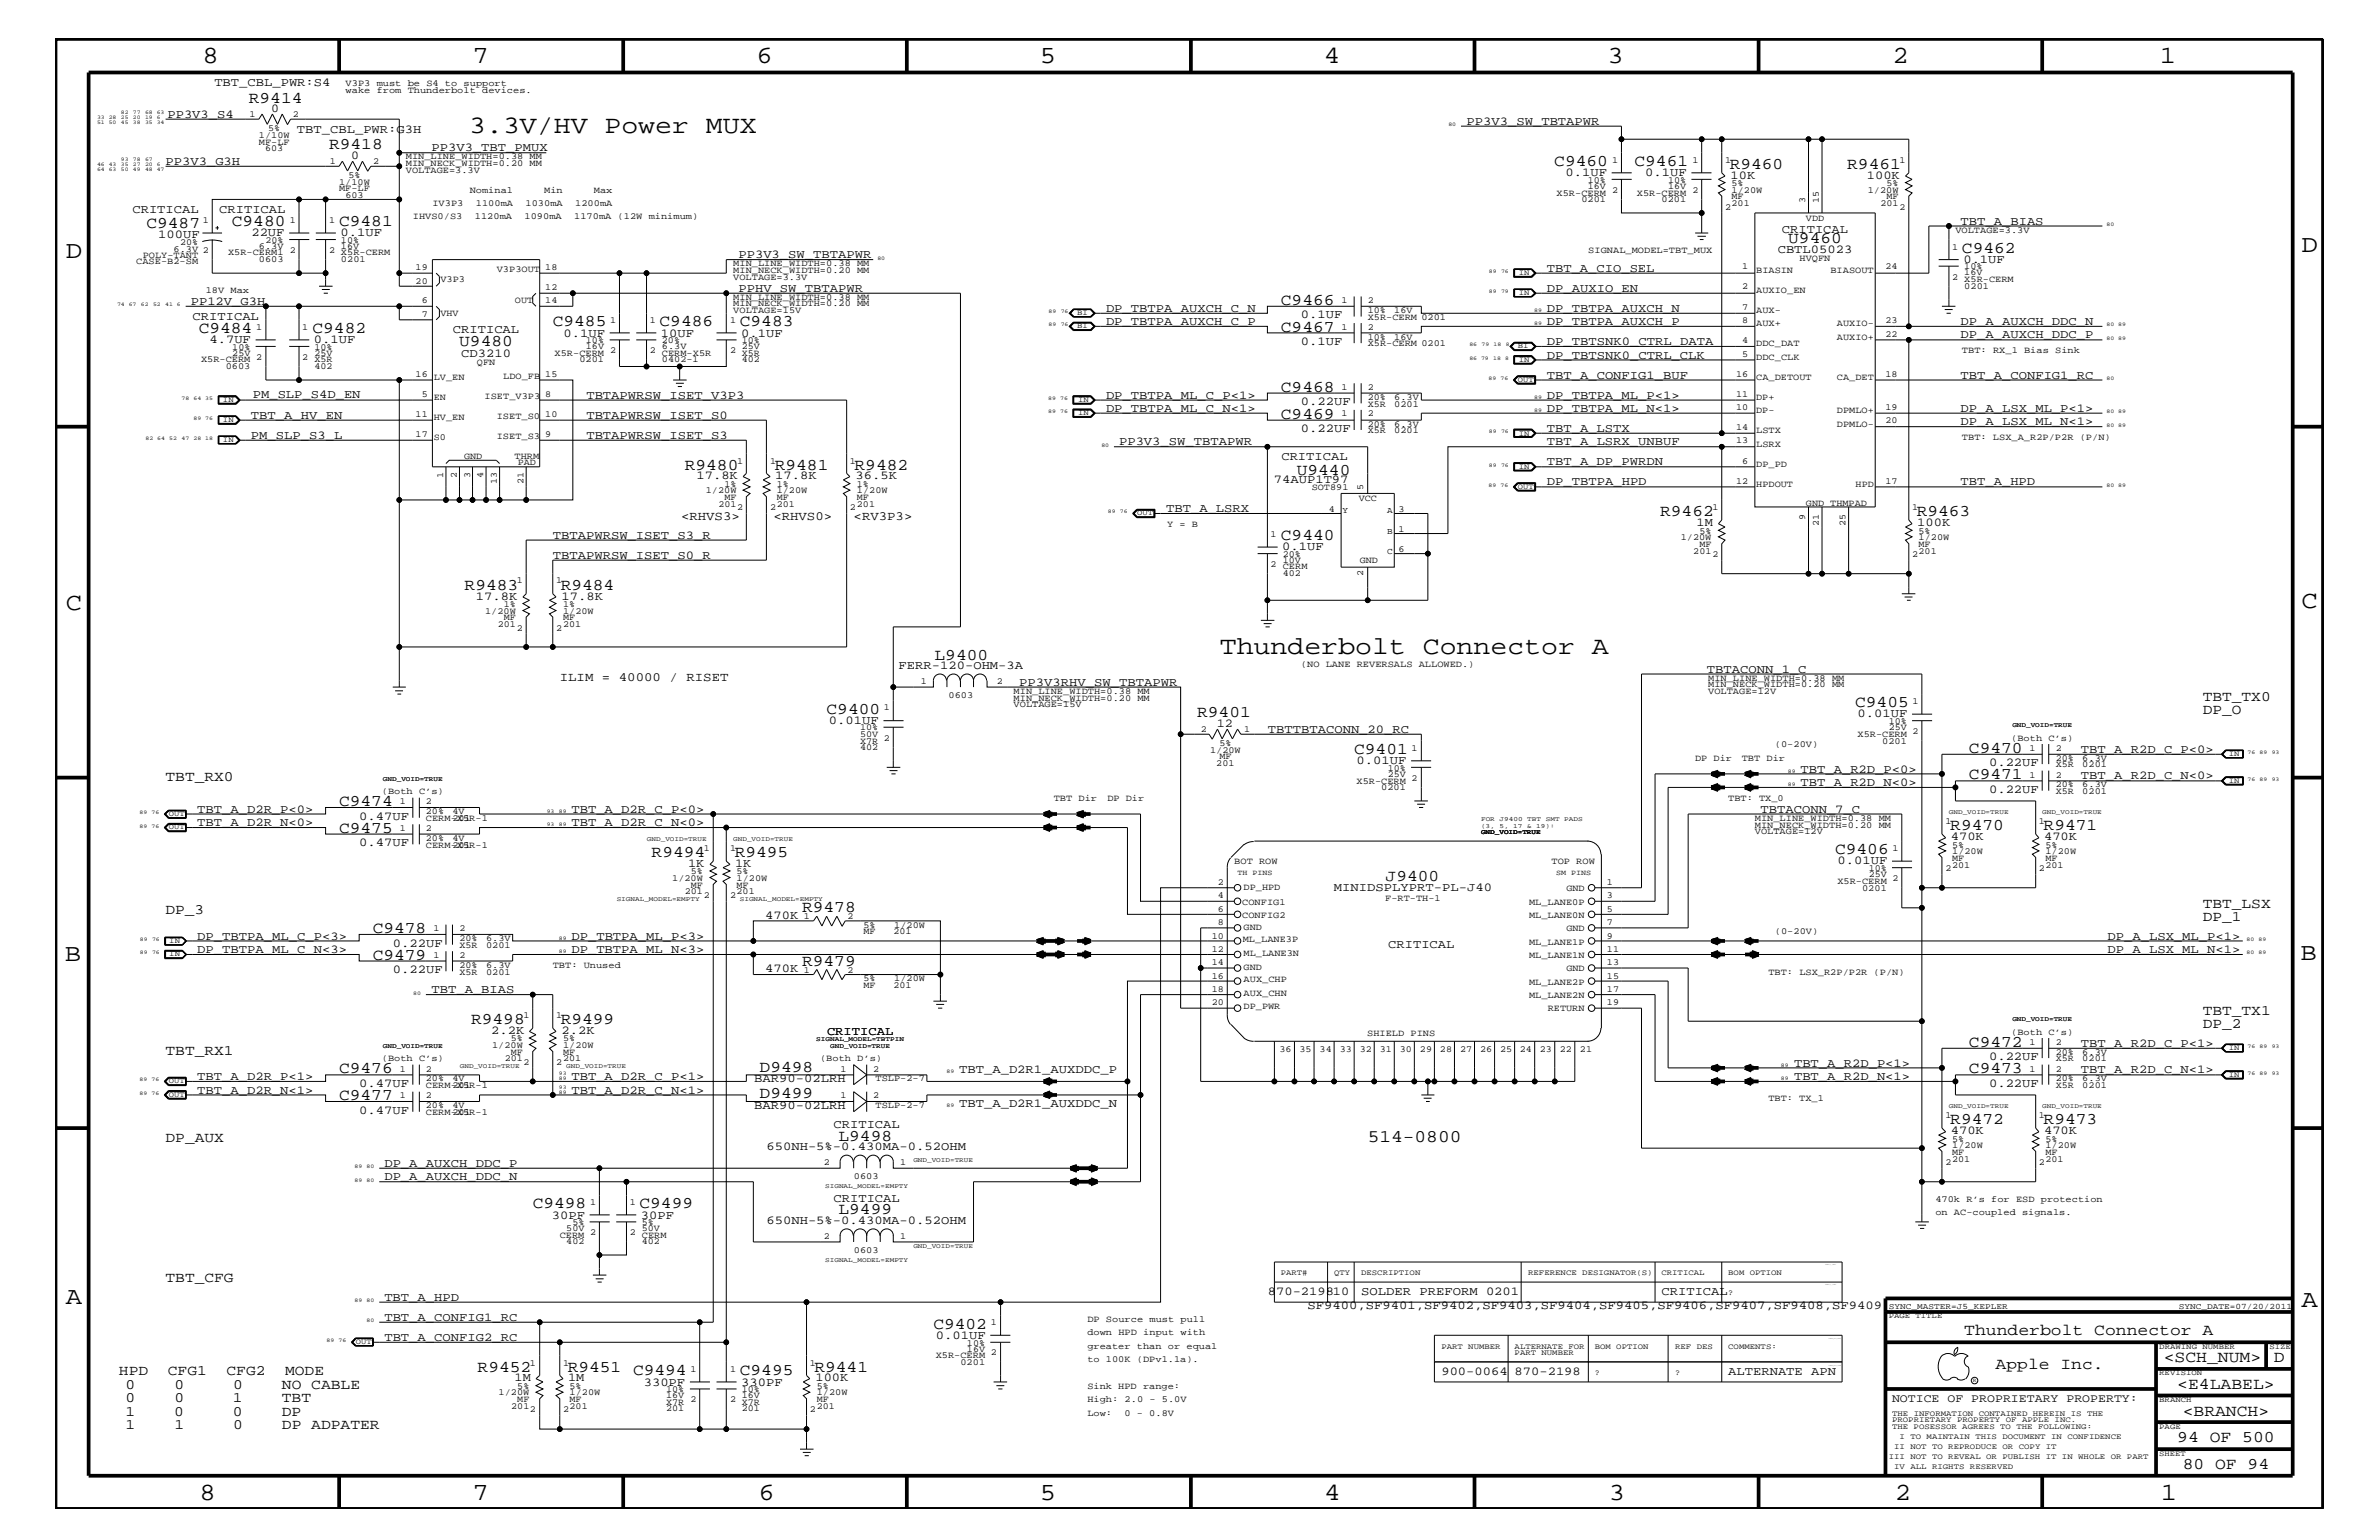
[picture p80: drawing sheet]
<svg xmlns="http://www.w3.org/2000/svg" width="432mm" height="279mm" viewBox="0 0 432 279" stroke-linecap="round" stroke-linejoin="round" font-family="sans-serif">
<defs><g id="words">
<g font-size="4.6">
<text x="85.2" y="24.1">3.3V/HV Power MUX</text>
<text x="221.4" y="118.6">Thunderbolt Connector A</text>
</g>
<g font-size="4.5">
<text x="36.7" y="11.5">8</text>
<text x="85.8" y="11.5">7</text>
<text x="137.3" y="11.5">6</text>
<text x="188.7" y="11.5">5</text>
<text x="240.3" y="11.5">4</text>
<text x="291.8" y="11.5">3</text>
<text x="343.5" y="11.5">2</text>
<text x="392" y="11.5">1</text>
<text x="11.9" y="46.8">D</text>
<text x="417.7" y="45.7">D</text>
<text x="11.9" y="110.6">C</text>
<text x="417.7" y="110.3">C</text>
<text x="11.8" y="174.3">B</text>
<text x="417.6" y="174.2">B</text>
<text x="11.9" y="236.7">A</text>
<text x="417.7" y="237.1">A</text>
<text x="36.2" y="272.1">8</text>
<text x="85.8" y="272.1">7</text>
<text x="137.7" y="272.1">6</text>
<text x="188.7" y="272.1">5</text>
<text x="240.4" y="272.1">4</text>
<text x="292" y="272.1">3</text>
<text x="343.9" y="272.1">2</text>
<text x="392.2" y="272.1">1</text>
</g>
<text font-size="3.2" x="248.2" y="207.1">514-0800</text>
<g font-size="3">
<text x="45.2" y="18.7">R9414</text>
<text x="59.7" y="27.1">R9418</text>
<text x="282.1" y="30.2">C9460</text>
<text x="296.7" y="30.2">C9461</text>
<text x="313.9" y="30.6">R9460</text>
<text x="335.3" y="30.6">R9461</text>
<text x="26.6" y="41.4">C9487</text>
<text x="42.1" y="41">C9480</text>
<text x="61.6" y="41">C9481</text>
<text x="324.6" y="44.1">U9460</text>
<text x="356.1" y="45.9">C9462</text>
<text x="100.3" y="59.2">C9485</text>
<text x="119.7" y="59.2">C9486</text>
<text x="134.3" y="59.2">C9483</text>
<text x="232.5" y="55.3">C9466</text>
<text x="36.1" y="60.4">C9484</text>
<text x="56.7" y="60.4">C9482</text>
<text x="83.4" y="62.9">U9480</text>
<text x="232.5" y="60.2">C9467</text>
<text x="232.5" y="71.1">C9468</text>
<text x="232.5" y="76">C9469</text>
<text x="124.3" y="85.2">R9480</text>
<text x="140.6" y="85.2">R9481</text>
<text x="155.1" y="85.2">R9482</text>
<text x="235.4" y="86.1">U9440</text>
<text x="301.3" y="93.7">R9462</text>
<text x="347.9" y="93.7">R9463</text>
<text x="232.5" y="98">C9440</text>
<text x="84.3" y="107">R9483</text>
<text x="101.8" y="107">R9484</text>
<text x="169.6" y="119.7">L9400</text>
<text x="150" y="129.6">C9400</text>
<text x="217.3" y="130.2">R9401</text>
<text x="336.7" y="128.3">C9405</text>
<text x="245.8" y="136.8">C9401</text>
<text x="357.4" y="136.6">C9470</text>
<text x="357.4" y="141.4">C9471</text>
<text x="61.6" y="146.2">C9474</text>
<text x="61.6" y="151.1">C9475</text>
<text x="118.3" y="155.5">R9494</text>
<text x="133.3" y="155.5">R9495</text>
<text x="333.1" y="155">C9406</text>
<text x="354" y="150.7">R9470</text>
<text x="370.9" y="150.7">R9471</text>
<text x="251.5" y="159.9">J9400</text>
<text x="145.6" y="165.6">R9478</text>
<text x="67.6" y="169.3">C9478</text>
<text x="67.6" y="174.2">C9479</text>
<text x="145.6" y="175.2">R9479</text>
<text x="85.5" y="185.8">R9498</text>
<text x="101.8" y="185.8">R9499</text>
<text x="357.4" y="189.9">C9472</text>
<text x="61.6" y="194.8">C9476</text>
<text x="137.9" y="194.4">D9498</text>
<text x="357.4" y="194.8">C9473</text>
<text x="61.6" y="199.6">C9477</text>
<text x="137.9" y="199.2">D9499</text>
<text x="354" y="204">R9472</text>
<text x="370.9" y="204">R9473</text>
<text x="152.2" y="207">L9498</text>
<text x="96.7" y="219.2">C9498</text>
<text x="116.1" y="219.2">C9499</text>
<text x="152.2" y="220.3">L9499</text>
<text x="169.4" y="241.1">C9402</text>
<text x="356.5" y="242.3">Thunderbolt Connector A</text>
<text x="86.7" y="248.9">R9452</text>
<text x="103" y="248.9">R9451</text>
<text x="114.9" y="249.5">C9494</text>
<text x="134.3" y="249.5">C9495</text>
<text x="147.8" y="248.9">R9441</text>
<text x="362.2" y="248.4">Apple Inc.</text>
<text x="392.7" y="247.1">&lt;SCH_NUM&gt;</text>
<text x="395.2" y="252">&lt;E4LABEL&gt;</text>
<text x="412.7" y="247.1">D</text>
<text x="396.2" y="256.8">&lt;BRANCH&gt;</text>
<text x="395.2" y="261.6">94 OF 500</text>
<text x="396.2" y="266.6">80 OF 94</text>
</g>
<g font-size="2.6">
<text x="399.8" y="129.6">DP_O</text>
<text x="399.8" y="127.1">TBT_TX0</text>
<text x="30.1" y="141.7">TBT_RX0</text>
<text x="30.1" y="165.9">DP_3</text>
<text x="399.8" y="164.7">TBT_LSX</text>
<text x="399.8" y="167.1">DP_1</text>
<text x="399.8" y="184.1">TBT_TX1</text>
<text x="30.1" y="191.4">TBT_RX1</text>
<text x="399.8" y="186.5">DP_2</text>
<text x="30.1" y="207.1">DP_AUX</text>
<text x="30.1" y="232.6">TBT_CFG</text>
<text x="21.6" y="249.5">HPD</text>
<text x="22.8" y="252">0</text>
<text x="30.5" y="249.5">CFG1</text>
<text x="31.6" y="252">0</text>
<text x="41.1" y="249.5">CFG2</text>
<text x="42.3" y="252">0</text>
<text x="51.2" y="252">NO CABLE</text>
<text x="51.7" y="249.5">MODE</text>
<text x="22.8" y="254.4">0</text>
<text x="22.8" y="256.8">1</text>
<text x="31.6" y="256.8">0</text>
<text x="31.6" y="254.4">0</text>
<text x="42.3" y="256.8">0</text>
<text x="42.3" y="254.4">1</text>
<text x="51.1" y="256.8">DP</text>
<text x="51.2" y="254.4">TBT</text>
<text x="22.8" y="259.3">1</text>
<text x="31.6" y="259.3">1</text>
<text x="42.3" y="259.3">0</text>
<text x="51.2" y="259.3">DP ADPATER</text>
</g>
<g font-size="2.3">
<text x="123.6" y="94.3">&lt;RHVS3&gt;</text>
<text x="140.4" y="94.3">&lt;RHVS0&gt;</text>
<text x="154.9" y="94.3">&lt;RV3P3&gt;</text>
<text x="101.6" y="123.5">ILIM = 40000 / RISET</text>
</g>
<g font-size="2.2">
<text x="38.9" y="15.6">TBT_CBL_PWR:S4</text>
<text x="30.4" y="21.4">PP3V3_S4</text>
<text x="49.2" y="20.3">0</text>
<text x="266.2" y="22.6">PP3V3_SW_TBTAPWR</text>
<text x="30.1" y="29.9">PP3V3_G3H</text>
<text x="53.9" y="24.1">TBT_CBL_PWR:G3H</text>
<text x="63.7" y="28.8">0</text>
<text x="78.3" y="27.5">PP3V3_TBT_PMUX</text>
<text x="284.1" y="31.9">0.1UF</text>
<text x="298.6" y="31.9">0.1UF</text>
<text x="314.1" y="32.5">10K</text>
<text x="338.8" y="32.5">100K</text>
<text x="24" y="38.6">CRITICAL</text>
<text x="39.8" y="38.6">CRITICAL</text>
<text x="355.9" y="40.8">TBT_A_BIAS</text>
<text x="28.7" y="43.1">100UF</text>
<text x="45.6" y="42.9">22UF</text>
<text x="61.8" y="42.9">0.1UF</text>
<text x="134" y="46.8">PP3V3_SW_TBTAPWR</text>
<text x="322.7" y="45.9">CBTL05023</text>
<text x="323.4" y="42.3">CRITICAL</text>
<text x="356.4" y="47.7">0.1UF</text>
<text x="134" y="52.9">PPHV_SW_TBTAPWR</text>
<text x="280.8" y="52.9">DP_AUXIO_EN</text>
<text x="280.8" y="49.3">TBT_A_CIO_SEL</text>
<text x="34.6" y="55.3">PP12V_G3H</text>
<text x="35" y="58">CRITICAL</text>
<text x="200.7" y="59">DP_TBTPA_AUXCH_C_P</text>
<text x="200.7" y="56.6">DP_TBTPA_AUXCH_C_N</text>
<text x="236.1" y="57.8">0.1UF</text>
<text x="280.8" y="56.6">DP_TBTPA_AUXCH_N</text>
<text x="280.8" y="59">DP_TBTPA_AUXCH_P</text>
<text x="355.9" y="59">DP_A_AUXCH_DDC_N</text>
<text x="38" y="62.3">4.7UF</text>
<text x="57" y="62.3">0.1UF</text>
<text x="82.2" y="60.4">CRITICAL</text>
<text x="83.7" y="64.8">CD3210</text>
<text x="102.3" y="61.1">0.1UF</text>
<text x="120" y="61.1">10UF</text>
<text x="134.5" y="61.1">0.1UF</text>
<text x="236.1" y="62.6">0.1UF</text>
<text x="280.8" y="62.6">DP_TBTSNK0_CTRL_DATA</text>
<text x="280.8" y="65.1">DP_TBTSNK0_CTRL_CLK</text>
<text x="355.9" y="61.4">DP_A_AUXCH_DDC_P</text>
<text x="280.8" y="68.7">TBT_A_CONFIG1_BUF</text>
<text x="355.9" y="68.7">TBT_A_CONFIG1_RC</text>
<text x="45.6" y="76">TBT_A_HV_EN</text>
<text x="45.9" y="72.2">PM_SLP_S4D_EN</text>
<text x="106.4" y="72.3">TBTAPWRSW_ISET_V3P3</text>
<text x="106.4" y="76">TBTAPWRSW_ISET_S0</text>
<text x="200.7" y="74.7">DP_TBTPA_ML_C_N&lt;1&gt;</text>
<text x="200.7" y="72.3">DP_TBTPA_ML_C_P&lt;1&gt;</text>
<text x="236.1" y="73.5">0.22UF</text>
<text x="280.8" y="74.7">DP_TBTPA_ML_N&lt;1&gt;</text>
<text x="280.8" y="72.3">DP_TBTPA_ML_P&lt;1&gt;</text>
<text x="355.9" y="74.7">DP_A_LSX_ML_P&lt;1&gt;</text>
<text x="355.9" y="77.2">DP_A_LSX_ML_N&lt;1&gt;</text>
<text x="45.6" y="79.6">PM_SLP_S3_L</text>
<text x="106.4" y="79.6">TBTAPWRSW_ISET_S3</text>
<text x="203.1" y="80.8">PP3V3_SW_TBTAPWR</text>
<text x="232.6" y="83.5">CRITICAL</text>
<text x="236.1" y="78.3">0.22UF</text>
<text x="280.8" y="80.8">TBT_A_LSRX_UNBUF</text>
<text x="280.8" y="78.3">TBT_A_LSTX</text>
<text x="126.4" y="87">17.8K</text>
<text x="140.7" y="87">17.8K</text>
<text x="155.3" y="87">36.5K</text>
<text x="231.2" y="87.6">74AUP1T97</text>
<text x="280.8" y="84.4">TBT_A_DP_PWRDN</text>
<text x="280.8" y="88.1">DP_TBTPA_HPD</text>
<text x="355.9" y="88.1">TBT_A_HPD</text>
<text x="211.7" y="92.9">TBT_A_LSRX</text>
<text x="307.9" y="95.4">1M</text>
<text x="348" y="95.4">100K</text>
<text x="100.3" y="101.4">TBTAPWRSW_ISET_S0_R</text>
<text x="100.3" y="97.7">TBTAPWRSW_ISET_S3_R</text>
<text x="232.7" y="99.9">0.1UF</text>
<text x="86.4" y="108.8">17.8K</text>
<text x="101.9" y="108.8">17.8K</text>
<text x="163.1" y="121.4">FERR-120-OHM-3A</text>
<text x="185" y="124.4">PP3V3RHV_SW_TBTAPWR</text>
<text x="309.8" y="122">TBTACONN_1_C</text>
<text x="150.5" y="131.3">0.01UF</text>
<text x="220.9" y="131.9">12</text>
<text x="337.1" y="130.2">0.01UF</text>
<text x="230.1" y="133">TBTTBTACONN_20_RC</text>
<text x="377.7" y="136.6">TBT_A_R2D_C_P&lt;0&gt;</text>
<text x="246.2" y="138.6">0.01UF</text>
<text x="326.8" y="140.2">TBT_A_R2D_P&lt;0&gt;</text>
<text x="326.8" y="142.6">TBT_A_R2D_N&lt;0&gt;</text>
<text x="361" y="143.9">0.22UF</text>
<text x="361" y="139">0.22UF</text>
<text x="377.7" y="141.4">TBT_A_R2D_C_N&lt;0&gt;</text>
<text x="35.8" y="149.9">TBT_A_D2R_N&lt;0&gt;</text>
<text x="35.8" y="147.5">TBT_A_D2R_P&lt;0&gt;</text>
<text x="65.2" y="148.7">0.47UF</text>
<text x="103.7" y="147.5">TBT_A_D2R_C_P&lt;0&gt;</text>
<text x="103.7" y="149.9">TBT_A_D2R_C_N&lt;0&gt;</text>
<text x="319.5" y="147.5">TBTACONN_7_C</text>
<text x="65.2" y="153.5">0.47UF</text>
<text x="354.1" y="152.4">470K</text>
<text x="371" y="152.4">470K</text>
<text x="124.9" y="157.3">1K</text>
<text x="133.4" y="157.3">1K</text>
<text x="242.1" y="161.7">MINIDSPLYPRT-PL-J40</text>
<text x="333.5" y="156.8">0.01UF</text>
<text x="138.9" y="166.7">470K</text>
<text x="35.8" y="172.9">DP_TBTPA_ML_C_N&lt;3&gt;</text>
<text x="35.8" y="170.5">DP_TBTPA_ML_C_P&lt;3&gt;</text>
<text x="71.3" y="171.7">0.22UF</text>
<text x="103.7" y="172.9">DP_TBTPA_ML_N&lt;3&gt;</text>
<text x="103.7" y="170.5">DP_TBTPA_ML_P&lt;3&gt;</text>
<text x="252" y="172">CRITICAL</text>
<text x="382.5" y="172.9">DP_A_LSX_ML_N&lt;1&gt;</text>
<text x="382.5" y="170.5">DP_A_LSX_ML_P&lt;1&gt;</text>
<text x="71.3" y="176.6">0.22UF</text>
<text x="138.9" y="176.3">470K</text>
<text x="78.3" y="180.2">TBT_A_BIAS</text>
<text x="89.2" y="187.6">2.2K</text>
<text x="101.9" y="187.6">2.2K</text>
<text x="150.1" y="187.7">CRITICAL</text>
<text x="377.7" y="189.9">TBT_A_R2D_C_P&lt;1&gt;</text>
<text x="35.8" y="195.9">TBT_A_D2R_P&lt;1&gt;</text>
<text x="65.2" y="197.2">0.47UF</text>
<text x="103.7" y="195.9">TBT_A_D2R_C_P&lt;1&gt;</text>
<text x="136.9" y="196.4">BAR90-02LRH</text>
<text x="174.1" y="194.8">TBT_A_D2R1_AUXDDC_P</text>
<text x="325.6" y="193.6">TBT_A_R2D_P&lt;1&gt;</text>
<text x="325.6" y="195.9">TBT_A_R2D_N&lt;1&gt;</text>
<text x="361" y="192.3">0.22UF</text>
<text x="361" y="197.2">0.22UF</text>
<text x="377.7" y="194.8">TBT_A_R2D_C_N&lt;1&gt;</text>
<text x="35.8" y="198.4">TBT_A_D2R_N&lt;1&gt;</text>
<text x="65.2" y="202">0.47UF</text>
<text x="103.7" y="198.4">TBT_A_D2R_C_N&lt;1&gt;</text>
<text x="136.9" y="201.2">BAR90-02LRH</text>
<text x="174.1" y="200.9">TBT_A_D2R1_AUXDDC_N</text>
<text x="139.1" y="208.7">650NH-5%-0.430MA-0.52OHM</text>
<text x="151.3" y="204.7">CRITICAL</text>
<text x="354.1" y="205.8">470K</text>
<text x="371" y="205.8">470K</text>
<text x="69.8" y="214.2">DP_A_AUXCH_DDC_N</text>
<text x="69.8" y="211.7">DP_A_AUXCH_DDC_P</text>
<text x="100.2" y="221.1">30PF</text>
<text x="116.3" y="221.1">30PF</text>
<text x="151.3" y="218">CRITICAL</text>
<text x="139.1" y="222">650NH-5%-0.430MA-0.52OHM</text>
<text x="69.8" y="236">TBT_A_HPD</text>
<text x="69.8" y="239.6">TBT_A_CONFIG1_RC</text>
<text x="230.1" y="235">870-219810</text>
<text x="237.3" y="237.4">SF9400,SF9401,SF9402,SF9403,SF9404,SF9405,SF9406,SF9407,SF9408,SF9409</text>
<text x="247.1" y="235">SOLDER PREFORM 0201</text>
<text x="301.6" y="235">CRITICAL</text>
<text x="69.8" y="243.3">TBT_A_CONFIG2_RC</text>
<text x="169.8" y="242.9">0.01UF</text>
<text x="93.4" y="250.6">1M</text>
<text x="103.1" y="250.6">1M</text>
<text x="116.8" y="251.4">330PF</text>
<text x="134.5" y="251.4">330PF</text>
<text x="148" y="250.6">100K</text>
<text x="261.6" y="249.5">900-0064</text>
<text x="274.9" y="249.5">870-2198</text>
<text x="313.7" y="249.5">ALTERNATE APN</text>
</g>
<text font-size="2.1" x="343.4" y="254.4">NOTICE OF PROPRIETARY PROPERTY:</text>
<g font-size="1.7">
<text x="62.7" y="16.8">wake from Thunderbolt devices.</text>
<text x="62.7" y="15.6">V3P3 must be S4 to support</text>
<text x="45.3" y="21.3">1</text>
<text x="48.7" y="23.8">5%</text>
<text x="53.2" y="21.3">2</text>
<text x="47" y="25">1/10W</text>
<text x="47" y="26.3">MF-LF</text>
<text x="48.1" y="27.5">603</text>
<text x="59.9" y="29.7">1</text>
<text x="67.7" y="29.7">2</text>
<text x="73.7" y="28.9">MIN_LINE_WIDTH=0.38 MM</text>
<text x="292.6" y="29.5">1</text>
<text x="307.2" y="29.5">1</text>
<text x="313.1" y="29.5">1</text>
<text x="344.8" y="29.5">1</text>
<text x="61.6" y="33.6">1/10W</text>
<text x="61.6" y="34.7">MF-LF</text>
<text x="62.7" y="35.9">603</text>
<text x="63.2" y="32.3">5%</text>
<text x="73.7" y="30.2">MIN_NECK_WIDTH=0.20 MM</text>
<text x="73.7" y="31.4">VOLTAGE=3.3V</text>
<text x="85.2" y="35">Nominal</text>
<text x="98.8" y="35">Min</text>
<text x="107.8" y="35">Max</text>
<text x="282.5" y="35.5">X5R-CERM</text>
<text x="288.2" y="34.2">16V</text>
<text x="288.2" y="33.1">10%</text>
<text x="292.6" y="35">2</text>
<text x="297.1" y="35.5">X5R-CERM</text>
<text x="302.8" y="34.2">16V</text>
<text x="302.8" y="33.1">10%</text>
<text x="307.2" y="35">2</text>
<text x="314.3" y="35">1/20W</text>
<text x="314.3" y="33.7">5%</text>
<text x="339" y="35">1/20W</text>
<text x="342.4" y="33.7">5%</text>
<text x="36.8" y="40.4">1</text>
<text x="52.6" y="40.4">1</text>
<text x="59.8" y="40.4">1</text>
<text x="74.9" y="39.8">IHVS0/S3</text>
<text x="78.5" y="37.4">IV3P3</text>
<text x="86.2" y="39.8">1120mA</text>
<text x="86.4" y="37.4">1100mA</text>
<text x="95.2" y="39.8">1090mA</text>
<text x="95.4" y="37.4">1030mA</text>
<text x="104.2" y="39.8">1170mA (12W minimum)</text>
<text x="104.4" y="37.4">1200mA</text>
<text x="287" y="36.7">0201</text>
<text x="301.6" y="36.7">0201</text>
<text x="313.1" y="38">2</text>
<text x="314.3" y="37.4">201</text>
<text x="314.3" y="36.2">MF</text>
<text x="327.7" y="36.8" transform="rotate(-90 327.7 36.8)">3</text>
<text x="327.8" y="40.1">VDD</text>
<text x="330.1" y="36.8" transform="rotate(-90 330.1 36.8)">15</text>
<text x="341.3" y="37.4">201</text>
<text x="342.4" y="36.2">MF</text>
<text x="344.8" y="38">2</text>
<text x="24.7" y="47.9">CASE-B2-SM</text>
<text x="25.9" y="46.8">POLY-TANT</text>
<text x="31.5" y="45.7">6.3V 2</text>
<text x="32.7" y="44.4">20%</text>
<text x="41.4" y="46.3">X5R-CERM1</text>
<text x="47" y="45.2">6.3V</text>
<text x="47" y="47.6">0603</text>
<text x="48.2" y="44.1">20%</text>
<text x="52.6" y="45.9">2</text>
<text x="59.8" y="45.9">2</text>
<text x="61.9" y="44.1">10%</text>
<text x="61.9" y="46.3">X5R-CERM</text>
<text x="61.9" y="45.2">16V</text>
<text x="61.9" y="47.6">0201</text>
<text x="288.3" y="45.9">SIGNAL_MODEL=TBT_MUX</text>
<text x="326.6" y="47.4">HVQFN</text>
<text x="354.3" y="45.3">1</text>
<text x="354.9" y="42.3">VOLTAGE=3.3V</text>
<text x="37.3" y="53.2">18V Max</text>
<text x="75.4" y="51.5">20</text>
<text x="75.4" y="49.1">19</text>
<text x="79.9" y="51.3">V3P3</text>
<text x="90.2" y="49.4">V3P3OUT</text>
<text x="99" y="52.7">12</text>
<text x="99" y="49.1">18</text>
<text x="133.1" y="49.6">MIN_NECK_WIDTH=0.20 MM</text>
<text x="133.1" y="48.3">MIN_LINE_WIDTH=0.38 MM</text>
<text x="133.1" y="50.7">VOLTAGE=3.3V</text>
<text x="316.2" y="52.5">2</text>
<text x="316.2" y="48.9">1</text>
<text x="318.8" y="53.2">AUXIO_EN</text>
<text x="318.8" y="49.6">BIASIN</text>
<text x="332.2" y="49.6">BIASOUT</text>
<text x="342.2" y="48.9">24</text>
<text x="354.3" y="50.7">2</text>
<text x="356.5" y="50">16V</text>
<text x="356.5" y="48.9">10%</text>
<text x="356.5" y="52.4">0201</text>
<text x="356.5" y="51.3">X5R-CERM</text>
<text x="46.5" y="59.8">1</text>
<text x="54.9" y="59.8">1</text>
<text x="76.5" y="57.5">7</text>
<text x="76.5" y="55.1">6</text>
<text x="79.9" y="57.3">VHV</text>
<text x="93.5" y="54.9">OUT</text>
<text x="99" y="55.1">14</text>
<text x="110.7" y="58.6">1</text>
<text x="117.9" y="58.6">1</text>
<text x="132.5" y="58.6">1</text>
<text x="133.1" y="55.6">MIN_NECK_WIDTH=0.20 MM</text>
<text x="133.1" y="54.4">MIN_LINE_WIDTH=0.38 MM</text>
<text x="133.1" y="56.8">VOLTAGE=15V</text>
<text x="243.5" y="55">1</text>
<text x="243.5" y="59.8">1</text>
<text x="248.2" y="56.8">10%</text>
<text x="248.2" y="55">2</text>
<text x="248.2" y="59.8">2</text>
<text x="248.2" y="58">X5R-CERM 0201</text>
<text x="253.1" y="56.8">16V</text>
<text x="316.2" y="56.2">7</text>
<text x="316.2" y="58.6">8</text>
<text x="318.8" y="59.2">AUX+</text>
<text x="318.8" y="56.8">AUX-</text>
<text x="333.4" y="59.2">AUXIO-</text>
<text x="342.2" y="58.6">23</text>
<text x="36.5" y="65.7">X5R-CERM</text>
<text x="42.2" y="64.5">25V</text>
<text x="42.2" y="63.4">10%</text>
<text x="46.5" y="65.3">2</text>
<text x="54.9" y="65.3">2</text>
<text x="57.1" y="64.5">25V</text>
<text x="57.1" y="63.4">10%</text>
<text x="57.1" y="65.7">X5R</text>
<text x="100.7" y="64.5">X5R-CERM</text>
<text x="105.2" y="65.7">0201</text>
<text x="106.3" y="63.4">16V</text>
<text x="106.3" y="62.3">10%</text>
<text x="110.7" y="64">2</text>
<text x="117.9" y="64">2</text>
<text x="120.1" y="63.4">6.3V</text>
<text x="120.1" y="62.3">20%</text>
<text x="120.1" y="65.7">0402-1</text>
<text x="120.1" y="64.5">CERM-X5R</text>
<text x="132.5" y="64">2</text>
<text x="134.6" y="62.3">10%</text>
<text x="134.6" y="63.4">25V</text>
<text x="134.6" y="65.7">402</text>
<text x="134.6" y="64.5">X5R</text>
<text x="248.2" y="61.7">10%</text>
<text x="248.2" y="62.9">X5R-CERM 0201</text>
<text x="253.1" y="61.7">16V</text>
<text x="316.2" y="64.7">5</text>
<text x="316.2" y="62.3">4</text>
<text x="318.8" y="62.9">DDC_DAT</text>
<text x="318.8" y="65.3">DDC_CLK</text>
<text x="333.4" y="61.7">AUXIO+</text>
<text x="342.2" y="61.1">22</text>
<text x="356.1" y="64">TBT: RX_1 Bias Sink</text>
<text x="41" y="67">0603</text>
<text x="57.1" y="67">402</text>
<text x="75.4" y="68.4">16</text>
<text x="78.7" y="68.9">LV_EN</text>
<text x="86.6" y="66.2">QFN</text>
<text x="91.4" y="68.8">LDO_FB</text>
<text x="99" y="68.4">15</text>
<text x="243.5" y="70.7">1</text>
<text x="248.2" y="70.7">2</text>
<text x="315.1" y="68.4">16</text>
<text x="315.1" y="72">11</text>
<text x="318.8" y="68.9">CA_DETOUT</text>
<text x="333.4" y="68.9">CA_DET</text>
<text x="342.2" y="68.4">18</text>
<text x="75.4" y="75.7">11</text>
<text x="76.5" y="72.1">5</text>
<text x="78.7" y="76.2">HV_EN</text>
<text x="78.7" y="72.6">EN</text>
<text x="88" y="72.4">ISET_V3P3</text>
<text x="90.2" y="76.1">ISET_S0</text>
<text x="99" y="75.7">10</text>
<text x="99" y="72.1">8</text>
<text x="243.5" y="75.6">1</text>
<text x="248.2" y="72.6">20%</text>
<text x="248.2" y="73.8">X5R</text>
<text x="248.2" y="77.4">20%</text>
<text x="248.2" y="75.6">2</text>
<text x="253.1" y="72.6">6.3V</text>
<text x="253.1" y="73.8">0201</text>
<text x="253.1" y="77.4">6.3V</text>
<text x="315.1" y="74.4">10</text>
<text x="318.8" y="75">DP-</text>
<text x="318.8" y="72.6">DP+</text>
<text x="333.4" y="75">DPMLO+</text>
<text x="333.4" y="77.4">DPMLO-</text>
<text x="342.2" y="76.8">20</text>
<text x="342.2" y="74.4">19</text>
<text x="75.4" y="79.4">17</text>
<text x="78.7" y="79.9">S0</text>
<text x="84.2" y="83.3">GND</text>
<text x="90.2" y="79.7">ISET_S3</text>
<text x="93.4" y="83.3">THRM</text>
<text x="99" y="79.4">9</text>
<text x="248.2" y="78.6">X5R</text>
<text x="253.1" y="78.6">0201</text>
<text x="315.1" y="80.5">13</text>
<text x="315.1" y="78">14</text>
<text x="318.8" y="78.6">LSTX</text>
<text x="318.8" y="81.1">LSRX</text>
<text x="356.1" y="79.9">TBT: LSX_A_R2P/P2R (P/N)</text>
<text x="80.4" y="86.6" transform="rotate(-90 80.4 86.6)">1</text>
<text x="82.9" y="86.6" transform="rotate(-90 82.9 86.6)">2</text>
<text x="85.3" y="86.6" transform="rotate(-90 85.3 86.6)">3</text>
<text x="87.7" y="86.6" transform="rotate(-90 87.7 86.6)">4</text>
<text x="90.2" y="87.7" transform="rotate(-90 90.2 87.7)">13</text>
<text x="94" y="84.4">PAD</text>
<text x="95" y="87.7" transform="rotate(-90 95 87.7)">21</text>
<text x="128.1" y="89.5">1/20W</text>
<text x="131.5" y="88.3">1%</text>
<text x="133.8" y="84.1">1</text>
<text x="139.8" y="84.1">1</text>
<text x="141" y="89.5">1/20W</text>
<text x="141" y="88.3">1%</text>
<text x="154.3" y="84.1">1</text>
<text x="155.5" y="89.5">1/20W</text>
<text x="155.5" y="88.3">1%</text>
<text x="238.1" y="88.9">SOT891</text>
<text x="247.4" y="88.8" transform="rotate(-90 247.4 88.8)">5</text>
<text x="315.1" y="87.7">12</text>
<text x="316.2" y="84.1">6</text>
<text x="318.8" y="84.7">DP_PD</text>
<text x="318.8" y="88.3">HPDOUT</text>
<text x="336.8" y="88.3">HPD</text>
<text x="342.2" y="87.7">17</text>
<text x="130.4" y="92">201</text>
<text x="131.5" y="90.7">MF</text>
<text x="133.8" y="92.6">2</text>
<text x="139.8" y="92.6">2</text>
<text x="141" y="92">201</text>
<text x="141" y="90.7">MF</text>
<text x="154.3" y="92.6">2</text>
<text x="155.5" y="92">201</text>
<text x="155.5" y="90.7">MF</text>
<text x="211.8" y="95.6">Y = B</text>
<text x="241.2" y="92.8">4</text>
<text x="246.6" y="91">VCC</text>
<text x="253.8" y="92.8">3</text>
<text x="310.8" y="92.6">1</text>
<text x="327.7" y="94.3" transform="rotate(-90 327.7 94.3)">9</text>
<text x="327.8" y="91.7">GND THMPAD</text>
<text x="330.1" y="95.4" transform="rotate(-90 330.1 95.4)">21</text>
<text x="334.9" y="95.4" transform="rotate(-90 334.9 95.4)">25</text>
<text x="347" y="92.6">1</text>
<text x="230.6" y="97.4">1</text>
<text x="232.8" y="101">20%</text>
<text x="253.8" y="100.1">6</text>
<text x="253.8" y="96.5">1</text>
<text x="305.1" y="98">1/20W</text>
<text x="307.3" y="100.4">201</text>
<text x="308.4" y="96.8">5%</text>
<text x="308.4" y="99.3">MF</text>
<text x="310.8" y="101">2</text>
<text x="347" y="101">2</text>
<text x="348.2" y="98">1/20W</text>
<text x="348.2" y="96.8">5%</text>
<text x="348.2" y="100.4">201</text>
<text x="348.2" y="99.3">MF</text>
<text x="93.8" y="105.9">1</text>
<text x="100.9" y="105.9">1</text>
<text x="230.6" y="102.9">2 CERM</text>
<text x="232.8" y="102.1">10V</text>
<text x="232.8" y="104.6">402</text>
<text x="246.8" y="102.2">GND</text>
<text x="247.4" y="104.4" transform="rotate(-90 247.4 104.4)">2</text>
<text x="88.1" y="111.4">1/20W</text>
<text x="90.3" y="113.7">201</text>
<text x="91.4" y="110.2">1%</text>
<text x="91.4" y="112.6">MF</text>
<text x="102.2" y="111.4">1/20W</text>
<text x="102.2" y="110.2">1%</text>
<text x="102.2" y="113.7">201</text>
<text x="102.2" y="112.6">MF</text>
<text x="93.8" y="114.4">2</text>
<text x="100.9" y="114.4">2</text>
<text x="167.1" y="124.1">1</text>
<text x="180.9" y="124.1">2</text>
<text x="184" y="125.9">MIN_LINE_WIDTH=0.38 MM</text>
<text x="236.1" y="121">(NO LANE REVERSALS ALLOWED.)</text>
<text x="310" y="124.7">MIN_NECK_WIDTH=0.20 MM</text>
<text x="310" y="123.5">MIN_LINE_WIDTH=0.38 MM</text>
<text x="310" y="125.9">VOLTAGE=12V</text>
<text x="160.4" y="128.9">1</text>
<text x="172.2" y="126.6">0603</text>
<text x="184" y="128.3">VOLTAGE=15V</text>
<text x="184" y="127.1">MIN_NECK_WIDTH=0.20 MM</text>
<text x="342.8" y="131.3">10%</text>
<text x="347.1" y="127.7">1</text>
<text x="156.1" y="133.6">50V</text>
<text x="156.1" y="132.5">10%</text>
<text x="156.1" y="136.1">402</text>
<text x="156.1" y="134.9">X7R</text>
<text x="160.4" y="134.4">2</text>
<text x="217.9" y="132.8">2</text>
<text x="219.6" y="136.6">1/20W</text>
<text x="221.3" y="135.3">5%</text>
<text x="221.3" y="137.8">MF</text>
<text x="225.8" y="132.8">1</text>
<text x="256.2" y="136.2">1</text>
<text x="322.2" y="135.6">(0-20V)</text>
<text x="337.1" y="133.6">X5R-CERM 2</text>
<text x="341.6" y="134.9">0201</text>
<text x="342.8" y="132.4">25V</text>
<text x="365" y="134.4">(Both C’s)</text>
<text x="368.4" y="136.2">1</text>
<text x="373.1" y="136.2">2</text>
<text x="220.8" y="139">201</text>
<text x="246.2" y="142.2">X5R-CERM</text>
<text x="250.7" y="143.4">0201</text>
<text x="251.9" y="140.9">25V</text>
<text x="251.9" y="139.8">10%</text>
<text x="256.2" y="141.7">2</text>
<text x="307.7" y="138">DP Dir</text>
<text x="316.1" y="138">TBT Dir</text>
<text x="368.4" y="141.1">1</text>
<text x="373.1" y="142.9">20%</text>
<text x="373.1" y="141.1">2</text>
<text x="373.1" y="138">20%</text>
<text x="373.1" y="139.2">X5R</text>
<text x="378" y="142.9">6.3V</text>
<text x="378" y="138">6.3V</text>
<text x="378" y="139.2">0201</text>
<text x="69.3" y="144">(Both C’s)</text>
<text x="72.6" y="145.9">1</text>
<text x="77.3" y="147.7">20%</text>
<text x="77.3" y="149">CERM-X5R-1</text>
<text x="77.3" y="145.9">2</text>
<text x="82.1" y="147.7">4V</text>
<text x="82.1" y="149">201</text>
<text x="191.3" y="145.3">TBT Dir</text>
<text x="201" y="145.3">DP Dir</text>
<text x="313.7" y="145.3">TBT: TX_0</text>
<text x="318.5" y="149">MIN_LINE_WIDTH=0.38 MM</text>
<text x="353.1" y="149.5">1</text>
<text x="370.1" y="149.5">1</text>
<text x="373.1" y="144">X5R</text>
<text x="378" y="144">0201</text>
<text x="72.6" y="150.7">1</text>
<text x="77.3" y="152.6">20%</text>
<text x="77.3" y="153.8">CERM-X5R-1</text>
<text x="77.3" y="150.7">2</text>
<text x="82.1" y="152.6">4V</text>
<text x="82.1" y="153.8">201</text>
<text x="127.8" y="154.4">1</text>
<text x="132.5" y="154.4">1</text>
<text x="318.5" y="150.1">MIN_NECK_WIDTH=0.20 MM</text>
<text x="318.5" y="151.3">VOLTAGE=12V</text>
<text x="343.5" y="154.4">1</text>
<text x="354.3" y="155">1/20W</text>
<text x="354.3" y="153.8">5%</text>
<text x="371.3" y="155">1/20W</text>
<text x="371.3" y="153.8">5%</text>
<text x="122" y="159.9">1/20W</text>
<text x="125.4" y="158.6">5%</text>
<text x="125.4" y="161.1">MF</text>
<text x="133.7" y="159.9">1/20W</text>
<text x="133.7" y="158.6">5%</text>
<text x="133.7" y="161.1">MF</text>
<text x="221.1" y="160.6">2</text>
<text x="224" y="156.8">BOT ROW</text>
<text x="225.7" y="161.4">DP_HPD</text>
<text x="281.6" y="156.8">TOP ROW</text>
<text x="284.3" y="161.7">GND</text>
<text x="291.7" y="160.6">1</text>
<text x="333.5" y="160.3">X5R-CERM 2</text>
<text x="338" y="161.6">0201</text>
<text x="339.2" y="159.1">25V</text>
<text x="339.2" y="158">10%</text>
<text x="353.1" y="158">2</text>
<text x="354.3" y="157.4">201</text>
<text x="354.3" y="156.2">MF</text>
<text x="370.1" y="158">2</text>
<text x="371.3" y="157.4">201</text>
<text x="371.3" y="156.2">MF</text>
<text x="124.3" y="162.2">201</text>
<text x="127.8" y="162.8">2</text>
<text x="132.5" y="162.8">2</text>
<text x="133.7" y="162.2">201</text>
<text x="145.9" y="166.7">1</text>
<text x="153.8" y="166.7">2</text>
<text x="221.1" y="167.8">8</text>
<text x="221.1" y="163">4</text>
<text x="221.1" y="165.4">6</text>
<text x="225.5" y="164.1">CONFIG1</text>
<text x="225.5" y="166.5">CONFIG2</text>
<text x="251.4" y="163.5">F-RT-TH-1</text>
<text x="277.5" y="164.1">ML_LANE0P</text>
<text x="277.5" y="166.5">ML_LANE0N</text>
<text x="291.7" y="167.8">7</text>
<text x="291.7" y="165.4">5</text>
<text x="291.7" y="163">3</text>
<text x="78.7" y="168.9">1</text>
<text x="78.7" y="173.8">1</text>
<text x="83.4" y="170.7">20%</text>
<text x="83.4" y="172">X5R</text>
<text x="83.4" y="168.9">2</text>
<text x="83.4" y="173.8">2</text>
<text x="88.2" y="170.7">6.3V</text>
<text x="88.2" y="172">0201</text>
<text x="156.7" y="168.3">5%</text>
<text x="156.7" y="169.5">MF</text>
<text x="162.2" y="169.5">201</text>
<text x="162.3" y="168.3">1/20W</text>
<text x="220" y="172.7">12</text>
<text x="220" y="170.3">10</text>
<text x="225.6" y="170.9">ML_LANE3P</text>
<text x="225.7" y="173.4">ML_LANE3N</text>
<text x="225.7" y="168.7">GND</text>
<text x="277.5" y="173.8">ML_LANE1N</text>
<text x="277.5" y="171.4">ML_LANE1P</text>
<text x="284.3" y="168.9">GND</text>
<text x="291.7" y="172.7">11</text>
<text x="291.7" y="170.3">9</text>
<text x="322.2" y="169.5">(0-20V)</text>
<text x="83.4" y="175.6">20%</text>
<text x="83.4" y="176.8">X5R</text>
<text x="88.2" y="175.6">6.3V</text>
<text x="88.2" y="176.8">0201</text>
<text x="100.3" y="175.6">TBT: Unused</text>
<text x="145.9" y="176.5">1</text>
<text x="153.8" y="176.5">2</text>
<text x="156.7" y="178">5%</text>
<text x="156.7" y="179.3">MF</text>
<text x="162.2" y="179.3">201</text>
<text x="162.3" y="178">1/20W</text>
<text x="220" y="179.9">18</text>
<text x="220" y="177.6">16</text>
<text x="220" y="175.1">14</text>
<text x="225.7" y="176">GND</text>
<text x="225.7" y="178.3">AUX_CHP</text>
<text x="277.5" y="178.7">ML_LANE2P</text>
<text x="284.3" y="176.2">GND</text>
<text x="291.7" y="177.6">15</text>
<text x="291.7" y="175.1">13</text>
<text x="291.7" y="179.9">17</text>
<text x="321" y="176.8">TBT: LSX_R2P/P2R (P/N)</text>
<text x="95" y="184.7">1</text>
<text x="100.9" y="184.7">1</text>
<text x="220" y="182.4">20</text>
<text x="225.7" y="183.1">DP_PWR</text>
<text x="225.7" y="180.7">AUX_CHN</text>
<text x="277.5" y="181">ML_LANE2N</text>
<text x="280.9" y="183.5">RETURN</text>
<text x="291.7" y="182.4">19</text>
<text x="89.3" y="190.2">1/20W</text>
<text x="92.7" y="188.9">5%</text>
<text x="92.7" y="191.4">MF</text>
<text x="102.2" y="190.2">1/20W</text>
<text x="102.2" y="188.9">5%</text>
<text x="102.2" y="191.4">MF</text>
<text x="232.2" y="190.9">36</text>
<text x="235.9" y="190.9">35</text>
<text x="239.5" y="190.9">34</text>
<text x="243.2" y="190.9">33</text>
<text x="246.8" y="190.9">32</text>
<text x="248.2" y="188">SHIELD PINS</text>
<text x="250.4" y="190.9">31</text>
<text x="254.1" y="190.9">30</text>
<text x="257.7" y="190.9">29</text>
<text x="261.4" y="190.9">28</text>
<text x="265" y="190.9">27</text>
<text x="268.6" y="190.9">26</text>
<text x="272.3" y="190.9">25</text>
<text x="275.8" y="190.9">24</text>
<text x="279.5" y="190.9">23</text>
<text x="283.1" y="190.9">22</text>
<text x="286.8" y="190.9">21</text>
<text x="365" y="187.7">(Both C’s)</text>
<text x="368.4" y="189.5">1</text>
<text x="373.1" y="191.4">20%</text>
<text x="373.1" y="189.5">2</text>
<text x="378" y="191.4">6.3V</text>
<text x="69.3" y="192.6">(Both C’s)</text>
<text x="72.6" y="194.4">1</text>
<text x="77.3" y="196.2">20%</text>
<text x="77.3" y="197.4">CERM-X5R-1</text>
<text x="77.3" y="194.4">2</text>
<text x="82.1" y="196.2">4V</text>
<text x="82.1" y="197.4">201</text>
<text x="91.6" y="192.6">201</text>
<text x="95" y="193.2">2</text>
<text x="100.9" y="193.2">2</text>
<text x="102.2" y="192.6">201</text>
<text x="148.8" y="192.6">(Both D’s)</text>
<text x="152.6" y="194.4">1</text>
<text x="158.5" y="194.4">2</text>
<text x="158.9" y="196.2">TSLP-2-7</text>
<text x="368.4" y="194.4">1</text>
<text x="373.1" y="192.6">X5R</text>
<text x="373.1" y="196.2">20%</text>
<text x="373.1" y="197.4">X5R</text>
<text x="373.1" y="194.4">2</text>
<text x="378" y="192.6">0201</text>
<text x="378" y="196.2">6.3V</text>
<text x="378" y="197.4">0201</text>
<text x="72.6" y="199.2">1</text>
<text x="77.3" y="201">20%</text>
<text x="77.3" y="202.3">CERM-X5R-1</text>
<text x="77.3" y="199.2">2</text>
<text x="82.1" y="201">4V</text>
<text x="82.1" y="202.3">201</text>
<text x="152.6" y="199.2">1</text>
<text x="158.5" y="199.2">2</text>
<text x="158.9" y="201">TSLP-2-7</text>
<text x="321" y="199.8">TBT: TX_1</text>
<text x="353.1" y="202.9">1</text>
<text x="370.1" y="202.9">1</text>
<text x="354.3" y="208.3">1/20W</text>
<text x="354.3" y="207.1">5%</text>
<text x="354.3" y="209.6">MF</text>
<text x="371.3" y="208.3">1/20W</text>
<text x="371.3" y="207.1">5%</text>
<text x="371.3" y="209.6">MF</text>
<text x="149.5" y="211.4">2</text>
<text x="155" y="213.9">0603</text>
<text x="163.4" y="211.4">1</text>
<text x="353.1" y="211.4">2</text>
<text x="354.3" y="210.8">201</text>
<text x="370.1" y="211.4">2</text>
<text x="371.3" y="210.8">201</text>
<text x="107.1" y="218.6">1</text>
<text x="114.3" y="218.6">1</text>
<text x="351.3" y="218">470k R’s for ESD protection</text>
<text x="351.3" y="220.4">on AC-coupled signals.</text>
<text x="101.6" y="224.6">CERM</text>
<text x="102.8" y="223.4">50V</text>
<text x="102.8" y="225.7">402</text>
<text x="103.9" y="222.3">5%</text>
<text x="107.1" y="224.1">2</text>
<text x="114.3" y="224.1">2</text>
<text x="116.5" y="223.4">50V</text>
<text x="116.5" y="222.3">5%</text>
<text x="116.5" y="225.7">402</text>
<text x="116.5" y="224.6">CERM</text>
<text x="149.5" y="224.7">2</text>
<text x="155" y="227.3">0603</text>
<text x="163.4" y="224.7">1</text>
<text x="197.4" y="239.9">DP Source must pull</text>
<text x="175.5" y="245.2">16V</text>
<text x="175.5" y="244.1">10%</text>
<text x="179.8" y="240.5">1</text>
<text x="179.8" y="245.9">2</text>
<text x="197.4" y="242.3">down HPD input with</text>
<text x="197.4" y="244.7">greater than or equal</text>
<text x="93.9" y="252">5%</text>
<text x="96.2" y="247.8">1</text>
<text x="102.2" y="247.8">1</text>
<text x="103.4" y="252">5%</text>
<text x="125.3" y="248.9">1</text>
<text x="132.5" y="248.9">1</text>
<text x="147" y="247.8">1</text>
<text x="148.3" y="252">5%</text>
<text x="169.8" y="246.4">X5R-CERM</text>
<text x="174.3" y="247.6">0201</text>
<text x="197.4" y="247.1">to 100K (DPv1.1a).</text>
<text x="197.4" y="252">Sink HPD range:</text>
<text x="90.5" y="253.2">1/20W</text>
<text x="92.8" y="255.6">201</text>
<text x="93.9" y="254.4">MF</text>
<text x="96.2" y="256.2">2</text>
<text x="102.2" y="256.2">2</text>
<text x="103.4" y="253.2">1/20W</text>
<text x="103.4" y="255.6">201</text>
<text x="103.4" y="254.4">MF</text>
<text x="120.9" y="253.7">16V</text>
<text x="120.9" y="252.6">10%</text>
<text x="120.9" y="256.1">201</text>
<text x="120.9" y="254.9">X7R</text>
<text x="125.3" y="254.4">2</text>
<text x="132.5" y="254.4">2</text>
<text x="134.6" y="253.7">16V</text>
<text x="134.6" y="252.6">10%</text>
<text x="134.6" y="256.1">201</text>
<text x="134.6" y="254.9">X7R</text>
<text x="147" y="256.2">2</text>
<text x="148.3" y="253.2">1/20W</text>
<text x="148.3" y="255.6">201</text>
<text x="148.3" y="254.4">MF</text>
<text x="197.4" y="254.4">High: 2.0 - 5.0V</text>
<text x="197.4" y="256.8">Low:</text>
<text x="204.1" y="256.8">0 - 0.8V</text>
</g>
<g font-size="1.6">
<text x="243.7" y="93.2">Y</text>
<text x="251.8" y="93.2">A</text>
<text x="251.8" y="96.8">B</text>
<text x="251.8" y="100.4">C</text>
</g>
<g font-size="1.5">
<text x="342.8" y="237.4">SYNC_MASTER=J5_KEPLER</text>
<text x="395.5" y="237.4">SYNC_DATE=07/20/2011</text>
</g>
<g font-size="1.4">
<text x="275.7" y="53.5">IN</text>
<text x="275.7" y="49.9">IN</text>
<text x="195.5" y="57.2">BI</text>
<text x="195.5" y="59.5">BI</text>
<text x="275.5" y="63.2">BI</text>
<text x="275.7" y="65.6">IN</text>
<text x="275.5" y="69.3">OUT</text>
<text x="40.5" y="76.6">IN</text>
<text x="40.5" y="72.9">IN</text>
<text x="195.7" y="72.9">IN</text>
<text x="195.7" y="75.4">IN</text>
<text x="40.5" y="80.2">IN</text>
<text x="275.7" y="79">IN</text>
<text x="275.5" y="88.7">OUT</text>
<text x="275.7" y="85">IN</text>
<text x="206.4" y="93.5">OUT</text>
<text x="404.5" y="137.2">IN</text>
<text x="404.5" y="142">IN</text>
<text x="30.6" y="148.1">OUT</text>
<text x="30.6" y="150.5">OUT</text>
<text x="224.6" y="158.8">TH PINS</text>
<text x="282.4" y="158.8">SM PINS</text>
<text x="30.7" y="171.1">IN</text>
<text x="30.7" y="173.5">IN</text>
<text x="404.5" y="190.5">IN</text>
<text x="30.6" y="196.5">OUT</text>
<text x="404.5" y="195.4">IN</text>
<text x="30.6" y="199">OUT</text>
<text x="232.5" y="231.3">PART#</text>
<text x="242.1" y="231.3">QTY</text>
<text x="247.1" y="231.3">DESCRIPTION</text>
<text x="277.4" y="231.3">REFERENCE DESIGNATOR(S)</text>
<text x="301.6" y="231.3">CRITICAL</text>
<text x="313.7" y="231.3">BOM OPTION</text>
<text x="313.7" y="235">?</text>
<text x="342.8" y="239.2">PAGE TITLE</text>
<text x="64.6" y="243.9">OUT</text>
<text x="261.6" y="244.7">PART NUMBER</text>
<text x="274.9" y="245.9">PART NUMBER</text>
<text x="274.9" y="244.7">ALTERNATE FOR</text>
<text x="289.5" y="244.7">BOM OPTION</text>
<text x="304" y="244.7">REF DES</text>
<text x="313.7" y="244.7">COMMENTS:</text>
<text x="391.9" y="244.7">DRAWING NUMBER</text>
<text x="411.9" y="244.7">SIZE</text>
<text x="289.5" y="249.5">?</text>
<text x="304" y="249.5">?</text>
<text x="391.9" y="249.5">REVISION</text>
<text x="343.4" y="256.8">THE INFORMATION CONTAINED HEREIN IS THE</text>
<text x="391.9" y="254.4">BRANCH</text>
<text x="343.4" y="258">PROPRIETARY PROPERTY OF APPLE INC.</text>
<text x="343.4" y="259.3">THE POSESSOR AGREES TO THE FOLLOWING:</text>
<text x="343.8" y="262.9">II NOT TO REPRODUCE OR COPY IT</text>
<text x="344.8" y="261.1">I TO MAINTAIN THIS DOCUMENT IN CONFIDENCE</text>
<text x="391.9" y="259.3">PAGE</text>
<text x="342.8" y="264.7">III NOT TO REVEAL OR PUBLISH IT IN WHOLE OR PART</text>
<text x="343.8" y="266.6">IV ALL RIGHTS RESERVED</text>
<text x="391.9" y="264.1">SHEET</text>
</g>
<g font-size="1.2">
<text x="365.3" y="131.9">GND_VOID=TRUE</text>
<text x="69.5" y="141.7">GND_VOID=TRUE</text>
<text x="268.8" y="149">FOR</text>
<text x="272.2" y="149">J9400</text>
<text x="277.2" y="149">TBT</text>
<text x="280.6" y="149">SMT</text>
<text x="283.9" y="149">PADS</text>
<text x="353.7" y="147.7">GND_VOID=TRUE</text>
<text x="370.7" y="147.7">GND_VOID=TRUE</text>
<text x="117.4" y="152.6">GND_VOID=TRUE</text>
<text x="133.1" y="152.6">GND_VOID=TRUE</text>
<text x="268.8" y="150.1">(3,</text>
<text x="268.8" y="151.3">GND_VOID=TRUE</text>
<text x="272.2" y="150.1">5,</text>
<text x="274.7" y="150.1">17</text>
<text x="277.2" y="150.1">&amp;</text>
<text x="278.9" y="150.1">19):</text>
<text x="111.9" y="163.5">SIGNAL_MODEL=EMPTY</text>
<text x="134.3" y="163.5">SIGNAL_MODEL=EMPTY</text>
<text x="365.3" y="185.3">GND_VOID=TRUE</text>
<text x="69.5" y="190.2">GND_VOID=TRUE</text>
<text x="148.2" y="188.9">SIGNAL_MODEL=TBTPIN</text>
<text x="150.7" y="190.2">GND_VOID=TRUE</text>
<text x="83.5" y="193.7">GND_VOID=TRUE</text>
<text x="102.8" y="193.7">GND_VOID=TRUE</text>
<text x="353.7" y="201">GND_VOID=TRUE</text>
<text x="370.7" y="201">GND_VOID=TRUE</text>
<text x="149.8" y="215.6">SIGNAL_MODEL=EMPTY</text>
<text x="165.8" y="210.8">GND_VOID=TRUE</text>
<text x="165.8" y="226.5">GND_VOID=TRUE</text>
<text x="149.8" y="229">SIGNAL_MODEL=EMPTY</text>
</g>
<g font-size="1">
<text x="17.6" y="21.6">33 28</text>
<text x="17.6" y="22.5">51 50</text>
<text x="21.9" y="21.6">25</text>
<text x="21.9" y="22.5">45</text>
<text x="21.9" y="20.8">82</text>
<text x="24.1" y="21.6">20</text>
<text x="24.1" y="22.5">38</text>
<text x="24.1" y="20.8">77</text>
<text x="26.3" y="21.6">19 6</text>
<text x="26.3" y="22.5">35 34</text>
<text x="26.3" y="20.8">68 63</text>
<text x="262.9" y="22.9">80</text>
<text x="21.9" y="29.2">93</text>
<text x="24.1" y="29.2">78</text>
<text x="26.3" y="29.2">67</text>
<text x="17.6" y="30.2">46 43</text>
<text x="17.6" y="31">64 63</text>
<text x="21.9" y="30.2">35</text>
<text x="21.9" y="31">50</text>
<text x="24.1" y="30.2">27</text>
<text x="24.1" y="31">49</text>
<text x="26.3" y="30.2">20 6</text>
<text x="26.3" y="31">48 47</text>
<text x="382.4" y="41">80</text>
<text x="159.3" y="47.1">80</text>
<text x="270.3" y="53.2">89</text>
<text x="270.3" y="49.6">89</text>
<text x="272.5" y="53.2">79</text>
<text x="272.5" y="49.6">76</text>
<text x="21.3" y="55.6">74 67</text>
<text x="25.6" y="55.6">62</text>
<text x="27.8" y="55.6">52</text>
<text x="30" y="55.6">41 6</text>
<text x="190.3" y="56.8">89</text>
<text x="190.3" y="59.2">89</text>
<text x="192.5" y="56.8">76</text>
<text x="192.5" y="59.2">76</text>
<text x="278.5" y="56.6">89</text>
<text x="278.5" y="59">89</text>
<text x="382.4" y="59.2">80 89</text>
<text x="266.7" y="65.3">86 79</text>
<text x="266.7" y="62.9">86</text>
<text x="268.9" y="62.9">79</text>
<text x="271" y="65.3">18</text>
<text x="271.1" y="62.9">18</text>
<text x="273.2" y="65.3">8</text>
<text x="273.3" y="62.9">8</text>
<text x="382.4" y="61.7">80 89</text>
<text x="270.2" y="68.9">89</text>
<text x="272.4" y="68.9">76</text>
<text x="382.4" y="68.9">80</text>
<text x="32.9" y="72.6">78</text>
<text x="35.1" y="76.2">89 76</text>
<text x="35.1" y="72.6">64 35</text>
<text x="190.2" y="72.6">89</text>
<text x="190.2" y="75">89</text>
<text x="192.4" y="72.6">76</text>
<text x="192.4" y="75">76</text>
<text x="278.5" y="74.7">89</text>
<text x="278.5" y="72.3">89</text>
<text x="382.4" y="75">80 89</text>
<text x="382.4" y="77.4">80 89</text>
<text x="26.4" y="79.9">82 64</text>
<text x="30.7" y="79.9">52</text>
<text x="32.9" y="79.9">47</text>
<text x="35.1" y="79.9">28 18</text>
<text x="199.9" y="81.1">80</text>
<text x="270.3" y="78.6">89</text>
<text x="272.5" y="78.6">76</text>
<text x="270.2" y="88.3">89</text>
<text x="270.3" y="84.7">89</text>
<text x="272.4" y="88.3">76</text>
<text x="272.5" y="84.7">76</text>
<text x="382.4" y="88.3">80 89</text>
<text x="201.1" y="93.2">89</text>
<text x="203.3" y="93.2">76</text>
<text x="407.9" y="136.8">76</text>
<text x="410.1" y="136.8">89</text>
<text x="412.3" y="136.8">93</text>
<text x="324.5" y="140.2">89</text>
<text x="324.5" y="142.6">89</text>
<text x="407.9" y="141.7">76</text>
<text x="410.1" y="141.7">89</text>
<text x="412.3" y="141.7">93</text>
<text x="25.3" y="147.7">89</text>
<text x="27.5" y="147.7">76</text>
<text x="99.2" y="147.5">93</text>
<text x="99.2" y="149.9">93</text>
<text x="101.4" y="147.5">89</text>
<text x="101.4" y="149.9">89</text>
<text x="25.3" y="150.1">89</text>
<text x="27.5" y="150.1">76</text>
<text x="25.4" y="170.7">89</text>
<text x="25.4" y="173.2">89</text>
<text x="27.6" y="170.7">76</text>
<text x="27.6" y="173.2">76</text>
<text x="101.4" y="172.9">89</text>
<text x="101.4" y="170.5">89</text>
<text x="407.8" y="173.2">80</text>
<text x="407.8" y="170.7">80</text>
<text x="410" y="173.2">89</text>
<text x="410" y="170.7">89</text>
<text x="75" y="180.5">80</text>
<text x="407.9" y="190.2">76</text>
<text x="410.1" y="190.2">89</text>
<text x="412.3" y="190.2">93</text>
<text x="25.3" y="196.2">89</text>
<text x="27.5" y="196.2">76</text>
<text x="101.4" y="197.6">93</text>
<text x="101.4" y="195.9">89</text>
<text x="101.4" y="195.1">93</text>
<text x="171.8" y="194.8">89</text>
<text x="323.3" y="193.6">89</text>
<text x="323.3" y="195.9">89</text>
<text x="407.9" y="195">76</text>
<text x="410.1" y="195">89</text>
<text x="412.3" y="195">93</text>
<text x="25.3" y="198.7">89</text>
<text x="27.5" y="198.7">76</text>
<text x="101.4" y="198.4">89</text>
<text x="171.8" y="200.9">89</text>
<text x="64.3" y="214.4">89</text>
<text x="64.3" y="211.9">89</text>
<text x="66.5" y="214.4">80</text>
<text x="66.5" y="211.9">80</text>
<text x="64.3" y="236.2">89</text>
<text x="66.5" y="239.9">80</text>
<text x="66.5" y="236.2">80</text>
<text x="59.3" y="243.5">89</text>
<text x="61.5" y="243.5">76</text>
<text x="358.1" y="250.7">R</text>
</g>
</g></defs>
<g fill="none" stroke="#000" stroke-width=".18">
<path d="M30.1 30.2h31.5l.5-1 1 1.8 .9-1.8 .9 1.8 .9-1.8 .9 1.8M30.1 21.6h16.9l.6-.9 .9 1.8 .9-1.8 1 1.8 .8-1.8 1 1.8M52.2 22.6l.5-1h19.8v6.1M54.3 36.2h18.2M59.1 36.2v6.1M72.5 30.2v21.7h6M72.5 30.2h-5.2l-.6 .9M99.1 27.7h-26.6v2.5M265.2 22.9h29.1v8.5M292.5 32.5h3.7M292.5 31.4h3.7M294.3 32.5v6.1h14.6v-6.1"/>
<path d="M294.3 25.3h14.6M307 32.5h3.6M307 31.4h3.6M308.9 25.3h3.6v6.1l.6 .5-1.2 .6 1.2 .6-1.2 .6 1.2 .7-1.2 .6 .6 .6v43M308.9 25.3v6.1M308.9 38.6v3.7M312.5 25.3h15.8v13.3M318.5 38.6h21.9v53.4h-21.9zM328.3 25.3h18.2v6.1l-.6 .5 1.1 .6-1.1 .6 1.1 .6-1.1 .7 1.1 .6-.5 .6v23.6h35.1M330.7 25.3v13.3M33.7 55.6h20.6M36.7 43.8a5.9 5.9 0 0 1 3.6 0"/>
<path d="M36.7 42.3h3.6M38.5 42.3v-6.1h15.8v6.1M38.5 43.5v6.1h15.8M39.1 41.3h.6M39.5 41v.7M48.3 55.6v6.1M52.5 43.5h3.6M52.5 42.3h3.6M54.3 43.5v6.1h4.8M57.3 43.5h3.7M57.3 42.3h3.7M57.9 51.9h2.5"/>
<path d="M58.4 52.5h1.5M58.8 53.2h.7M59.1 43.5v8.4M72.5 55.6h-18.2v6.1M72.5 55.6h6M72.5 49.6h6M72.5 55.6v2.4h6M78.5 47.1h19.5v37.6h-19.5zM79.2 55.6l.6 .6v1.2l-.6 .6M79.2 49.6l.6 .6v1.1l-.6 .6M97.3 53.2l-.6 .6v1.2l.6 .6M98 53.2h6"/>
<path d="M98 49.6h14.4M104 53.2h27.8v7.2M104 53.2v2.4h-6M112.4 49.6h4.9v10.8M112.4 49.6v10.8M131.8 53.2h42.5v60.5h-12.2v11M158.5 47.1h-26.7v2.5h-14.5M194.1 59.2l.7-.8h3.2l.8 .8-.8 .8h-3.2zM194.1 59.2l.7-.7h3.2l.7 .7-.7 .7h-3.2zM194.2 59.2l.7-.7h3.1l.6 .7-.6 .7h-3.1zM194.8 56.1h3.2l.7 .7-.7 .7h-3.2M194.8 56.1h3.2l.8 .7-.8 .7h-3.2"/>
<path d="M194.8 56.1l-.7 .7 .7 .7M194.9 56.2h3.1l.6 .6-.6 .6h-3.1M194.9 56.2l-.7 .6 .7 .6M194.9 56.2l-.6 .6 .6 .6M198.5 56.8l-.5 .6h-3.1M198.5 59.2l-.5 .6h-3.1l-.6-.6 .6-.6h3.1l.5 .6h31.5v1.2h15.8M245.8 55.6h-15.8v1.2h-31.5l-.5-.6h-3.1M245.8 53.8v3.6M245.8 58.6v3.7M247.1 55.6h10.9v1.2h60.5M247.1 53.8v3.6M247.1 58.6v3.7"/>
<path d="M274.7 48.8h3.3l.8 .8-.8 .7h-3.3zM274.7 52.4h3.3l.8 .8-.8 .7h-3.3zM274.8 48.8v1.4h3.2l.7-.6-.7-.8M274.8 52.4v1.5M274.8 53.8h3.2M274.8 52.5h3.2M274.8 50.2h3.2M274.8 48.9h3.2M274.9 48.9v1.3M274.9 52.5v1.3M278 52.5l.6 .7-.6 .6M278 52.4l.7 .8-.7 .7"/>
<path d="M278 52.5l.6 .7M278 48.9l.6 .7-.6 .6M278 48.9l.6 .7M278.6 53.2h39.9M278.6 49.6h39.9M278.6 53.2l-.6 .6M278.6 49.6l-.6 .6M307.7 42.3h2.3M308.1 42.9h1.5M308.5 43.5h.7M318.5 59.2h-60.5v1.2h-10.9M340.4 59.2h6.1"/>
<path d="M351.9 47.1h3.6M351.9 48.3h3.6M352.5 55.6h2.4M353 56.2h1.4M353.3 56.8h.8M353.7 41v6.1M353.7 48.3v7.3M381.6 41h-31.5v8.6h-9.7M39.6 75.5h3.2l.8 .7-.8 .8h-3.2zM39.6 71.8h3.2l.8 .8-.8 .7h-3.2zM39.7 71.9h3.1l.6 .7-.6 .6h-3.1zM39.7 72h3.1l.5 .6"/>
<path d="M42.8 75.6h-3.1v1.2h3.1M42.8 79.2h-3.1v1.3h3.1M42.8 75.6l.6 .6-.6 .6M42.8 75.6l.5 .6M42.8 79.2l.6 .7-.6 .6M42.8 79.2l.5 .7M42.8 79.1h-3.2v1.4h3.2M42.8 75.5l.7 .7-.7 .7h-3.2M42.8 71.8l.7 .8-.7 .7h-3.2M42.8 79.1l.8 .8-.8 .6M42.8 79.1l.7 .8-.7 .6M43.3 72.6h35.2"/>
<path d="M43.3 76.2h35.2M43.3 79.9h35.2M43.3 76.2l-.5 .6M43.3 72.6l-.5 .6M43.3 79.9l-.5 .6M46.4 61.7h3.6M46.4 62.9h3.6M48.3 62.9v6h6M52.5 61.7h3.6M52.5 62.9h3.6M54.3 62.9v6h18.2M72.5 68.9h6"/>
<path d="M72.5 68.9v55.8M98 79.9h37.5v6l-.6 .6 1.2 .6-1.2 .6 1.2 .6-1.2 .6 1.2 .6-.6 .6v7.9h-40v9.7l-.6 .6 1.2 .6-1.2 .6 1.2 .7-1.2 .6 1.2 .6-.6 .6v5.4h-23M98 76.2h41.1v9.7l.7 .6-1.3 .6 1.3 .6-1.3 .6 1.3 .6-1.3 .6 .6 .6v11.5h-38.8v6.1l.6 .6-1.2 .6 1.2 .6-1.2 .7 1.2 .6-1.2 .6 .6 .6v5.4M98 72.6h55.7v13.3l.6 .6-1.2 .6 1.2 .6-1.2 .6 1.2 .6-1.2 .6 .6 .6v27.3h-58.2M98 68.9h6v21.8h-8.5M110.7 61.7h3.6M110.7 60.4h3.6M112.4 61.7v4.8h4.9M115.5 61.7h3.6M115.5 60.4h3.6M117.3 61.7v4.8h14.5v-4.8M122.2 68.9h2.4"/>
<path d="M122.7 69.5h1.4M123 70.1h.8M123.4 66.5v2.4M130 61.7h3.7M130 60.4h3.7M194.7 71.8h3.3l.8 .8-.8 .7h-3.3zM194.7 74.2h3.3l.8 .8-.8 .7h-3.3zM194.8 73.2h3.2M194.8 71.8v1.5h3.2l.7-.7-.7-.8M194.8 71.9h3.2l.6 .7-.6 .6M194.8 75.7v-1.4h3.2l.7 .7-.7 .7M194.8 74.4h3.2"/>
<path d="M194.9 74.4v1.2h3.1l.5-.6M198 74.4l.6 .6-.6 .6h-3.2M198 74.4l.5 .6M198.5 75h31.5v1.2h15.8M198.5 72.6l-.5-.6h-3.1v1.2M198.5 72.6l-.5 .6M245.8 71.3h-15.8v1.3h-31.5M245.8 69.5v3.7M245.8 74.4v3.6M247.1 71.3h10.9v1.3h60.5M247.1 69.5v3.7M247.1 74.4v3.6"/>
<path d="M274.7 68.9l.7-.7h3.3v1.5h-3.3zM274.7 64.5h3.3l.8 .8-.8 .8h-3.3zM274.7 77.8h3.3l.8 .8-.8 .8h-3.3zM274.8 62.2h3.2l.7 .7-.7 .6h-3.2l-.6-.6zM274.8 62.1h3.2l.8 .8-.8 .7h-3.2l-.7-.7zM274.8 64.6h3.2l.6 .7-.6 .7M274.8 64.5v1.5h3.2M274.8 79.4v-1.5h3.2l.7 .7-.7 .8M274.8 78h3.2M274.9 62.2h3.1l.6 .7-.6 .6h-3.1l-.7-.6zM274.9 78v1.2h3.1l.6-.6M274.9 64.7h3.1l.6 .6-.6 .6h-3.1z"/>
<path d="M275.5 69.5l-.6-.6 .6-.5h3.1v1.1M275.5 68.2l-.8 .7 .8 .7h3.1v-1.4M275.5 69.5h3.1M278 64.5l.7 .8-.7 .7M278 78l.6 .6-.6 .7h-3.2M278 78l.6 .6M278.6 62.9l-.6 .5h-3.1l-.6-.5 .6-.6h3.1l.6 .6h39.9M278.6 68.9h39.9M278.6 78.6h39.9M278.6 65.3h39.9M278.6 68.3h-3.1l-.7 .6 .7 .6M318.5 75h-60.5v1.2h-10.9"/>
<path d="M340.4 61.7h6.1v32.6l.5 .7-1.1 .6 1.1 .6-1.1 .6 1.1 .6-1.1 .6 .6 .7v9M340.4 68.9h41.2M340.4 75h41.2M340.4 77.4h41.2M346.5 61.7h35.1M80.9 84.1l.6-.6h8.6l.6 .6M80.9 84.7v6h-8.4M83.4 84.7v6h-2.5M85.8 84.7v6h-2.4M88.2 84.7v6h-2.4M90.7 84.7v6h-2.5M95.5 84.7v6h-4.8"/>
<path d="M202.2 81.1h27.8M205.6 93.2l.7-.8h3.3v1.5h-3.3zM205.7 93.2l.6-.7h3.3v1.3h-3.3zM206.4 92.5l-.7 .7 .7 .6M209.5 92.6h-3.1l-.6 .6 .6 .6h3.1M209.5 93.2h33.9M209.5 92.5v1.3M228.3 99.3h3.6M243.4 89.5h9.7v13.4h-9.7zM248.2 89.5v-8.4h-18.2v18.2M253.1 93.2h6.1v15.7h-11M274.7 88.3l.7-.7h3.3v1.5h-3.3z"/>
<path d="M274.7 83.9h3.3l.8 .8-.8 .8h-3.3zM274.9 88.3l.6-.6h3.1v1.2h-3.1zM274.9 84.1h3.1l.6 .6-.6 .6h-3.1zM275.5 87.7h3.1v1.3h-3.1M275.5 87.7l-.8 .6 .8 .7M275.5 87.7l-.7 .6 .7 .7M278 84h-3.2v1.4h3.2M278 84l.6 .7-.6 .7M278 84l.7 .7-.7 .7M278.6 84.7h39.9M278.6 88.3h39.9M312.5 81.1v13.2l-.6 .7 1.2 .6-1.2 .6 1.2 .6-1.2 .6 1.2 .6-.6 .7v5.4h15.8"/>
<path d="M312.5 81.1h-49.7v15.7h-9.7M312.5 81.1h6M328.3 92v12.1h2.4M330.7 92v12.1h4.8M335.5 92v12.1h11M340.4 88.3h41.2M228.3 100.4h3.6M228.9 112.6h2.4M229.4 113.1h1.4M229.7 113.7h.8M230 100.4v12.2M248.2 102.9v6h-18.2"/>
<path d="M253.1 100.4h6.1M345.2 107.7h2.4M345.7 108.3h1.4M346.1 108.9h.7M71.3 124.7h2.4M71.7 125.3h1.5M72.1 125.9h.7M160.4 131.9h3.6M160.4 130.8h3.6M161 139.2h2.4M161.5 139.8h1.4M162.1 131.9v7.3"/>
<path d="M171.8 123.5a1.19 1.19 0 0 0-1.2-1.2 1.19 1.19 0 0 0-1.2 1.2v1.2h-7.3v6.1M174.2 123.5a1.19 1.19 0 0 0-1.1-1.2 1.19 1.19 0 0 0-1.2 1.2v1.2M176.7 123.5a1.19 1.19 0 0 0-1.2-1.2 1.19 1.19 0 0 0-1.2 1.2v1.2M176.7 123.5a1.19 1.19 0 0 1 1.2-1.2 1.19 1.19 0 0 1 1.2 1.2M176.7 123.5v1.2M179.2 123.5v1.2h35.1v58.2h9.7M214.3 133.2h5.2l.5 .9M220 134.1l1-1.8 .8 1.8 1-1.8 .9 1.8 .9-1.8 .6 .9h32.8v4.8M256.1 139.2h3.7M256.1 138h3.7M258 139.2v6.1M347 130.8h3.7"/>
<path d="M347 129.6h3.7M348.8 130.8v33.9h-3.6v-7.3M348.8 129.6v-7.3h-50.9v38.8h-8.4M370.7 136.8h-18.2v14.5l.6 .7-1.2 .6 1.2 .6-1.2 .6 1.2 .6-1.2 .6 .6 .6v5.5h-3.7M370.7 135v3.6M370.7 139.8v3.7M371.9 136.8h31.5M371.9 135v3.6M371.9 139.8v3.7M403.9 136.1l-.7 .7 .7 .7M403.9 136.1h3.3v1.4h-3.3M403.9 136.1l-.6 .7 .6 .7"/>
<path d="M404 136.2l-.6 .6 .6 .6M404 136.2h3.1v1.2h-3.1M30.6 149.4h3.2v1.5h-3.2l-.8-.8zM30.6 147l-.8 .7 .8 .7M30.6 147h3.2v1.4h-3.2M30.6 147l-.7 .7 .7 .7M30.6 147.1l-.5 .6 .5 .7M30.6 147.1h3.1v1.3h-3.1M30.6 149.5l-.6 .6 .6 .7M30.6 147.1l-.6 .6 .6 .7M33.7 149.5h-3.1l-.5 .6 .5 .6h3.1M33.7 150.1h25.4v1.2h15.8"/>
<path d="M33.7 149.5v1.3M33.8 149.5h-3.2l-.7 .6 .7 .7h3.2M74.9 146.5h-15.8v1.2h-25.4M74.9 144.7v3.7M74.9 149.5v3.7M76.1 151.3h10.9v-1.2h44.8v6.1l.7 .6-1.3 .6 1.3 .6-1.3 .6 1.3 .6-1.3 .7 .6 .6v90.2M76.1 144.7v3.7M76.1 149.5v3.7M76.1 146.5h10.9v1.2h42.5M131.8 150.1h72.8v15.8h19.4M161.8 140.4h.8M223.4 155.6l-.4 .6-.2 1.1v27l.2 1 .4 .6"/>
<path d="M225.8 153.2l-2.4 2.4M227.5 152.7l-.7 .1-1 .5M227.7 152.6h60.6M256.7 145.3h2.5M257.2 145.9h1.5M257.6 146.5h.7M288.2 152.6a2.46 2.46 0 0 1 2.4 2.4M290.7 155v31.5M343.4 157.4h3.6M343.4 156.2h3.6M345.2 156.2v-8.5h-38.8v20.6h-16.9M352.5 140.4h-52.1v23.1h-10.9"/>
<path d="M354.9 142.9h-52.1v23h-13.3M370.7 141.7h-15.8v3.6h14.6v6l.6 .7-1.2 .6 1.2 .6-1.2 .6 1.2 .6-1.2 .6 .6 .6v5.5h-17M371.9 141.7h31.5M403.2 141.7l.7-.8h3.3v1.5h-3.3zM404 141l-.6 .7 .6 .7M407.1 141.1h-3.1l-.6 .6 .6 .6h3.1M407.1 141v1.4M407.2 141h-3.3l-.6 .7 .6 .7h3.3M29.9 172.4h3.2l.8 .8-.8 .7h-3.2zM30 171.4h3.1M30 170v1.5M30 172.5h3.1l.7 .7-.7 .6h-3.1z"/>
<path d="M30 170.1h3.1M30.1 170.1v1.3M30.1 172.6h3l.6 .6-.6 .6h-3zM33.1 170h-3.2v1.5h3.2M33.1 170l.8 .7-.8 .8M33.1 170l.7 .7M33.1 170.1l.7 .6M33.1 170.1l.6 .6M33.7 170.7l-.6 .7M33.7 173.2h31.5v1.2h15.7M33.8 170.7l-.7 .7M33.8 170.7l-.7 .8"/>
<path d="M80.9 169.5h-15.7v1.2h-31.5M80.9 167.8v3.6M80.9 172.6v3.6M82.1 169.5h10.9v1.2h43.7M82.1 167.8v3.6M82.1 172.6v3.6M136.7 173.2v3.6h11l.6-.9 .9 1.8 .8-1.8 1 1.8 .9-1.8 .9 1.8 .6-.9h17.3M152.8 168.1l.6-1h17.3v9.7M152.8 168l-.9-1.8-.9 1.8-1-1.8-.8 1.8-.9-1.8-.6 .9h-11v3.6h87.3M170.7 176.8v4.8M224 163.5h-17v-15.8h-77.5v8.5l-.6 .6 1.1 .6-1.1 .6 1.1 .6-1.1 .6 1.1 .7-.5 .6v79.4h-2.5M224 175.6h-6.1v20.6h13.4"/>
<path d="M224 178h-19.4v18.2M224 161.1h-13.3v75.1h-29.1v6.1M224 173.2h-131v1.2h-10.9M224 168.3h-6.1v7.3M289.5 178h13.3v15.7h49.7v-3.5h18.2M289.5 170.7h117.6M289.5 173.2h117.6M289.5 175.6h16.9v9.7h42.4M348.8 164.7v43.6M29.8 198.7l.8-.8h3.2v1.5h-3.2zM30.6 195.4h3.2v1.6h-3.2l-.8-.8zM30.6 197.9l-.7 .8 .7 .6h3.2"/>
<path d="M30.6 195.5l-.6 .7 .6 .7M30.6 199.3l-.6-.6 .6-.7h3.1v1.3M33.7 195.6h-3.1l-.5 .6 .5 .6h3.1M33.7 198.1h-3.1l-.5 .6 .5 .5h3.1M33.7 198.7h25.4v1.1h15.8M33.7 195.5v1.4M33.8 195.5h-3.2l-.7 .7 .7 .7h3.2M74.9 195h-15.8v1.2h-25.4M74.9 193.2v3.6M74.9 198.1v3.6M76.1 195h10.9v1.2h9.7M76.1 193.2v3.6"/>
<path d="M76.1 198.1v3.6M77.3 180.5h19.4v6l-.6 .6 1.2 .6-1.2 .6 1.2 .6-1.2 .6 1.2 .7-.6 .6v5.4h38.8v-1.2h19.4M96.7 180.5h3.6v6l.6 .6-1.2 .6 1.2 .6-1.2 .6 1.2 .6-1.2 .7 .6 .6v7.9h35.2v1.1h19.4M100.3 198.7h-13.3v1.1h-10.9M154.9 193.2l2.4 1.8-2.4 1.8zM154.9 198.1l2.4 1.7-2.4 1.9zM157.3 195h10.9v1.2h36.4v15.7h-42.5v-1.1a1.19 1.19 0 0 0-1.1-1.2 1.19 1.19 0 0 0-1.2 1.2v1.1M157.3 193.2v3.6M157.3 198.1v3.6M169.4 181.6h2.5M169.9 182.2h1.5M170.3 182.9h.7"/>
<path d="M207 198.7h-38.8v1.1h-10.9M223.4 185.9l2.4 2.4 1 .5 .7 .1M224 180.5h-17v33.9h-30.3v10.9h-14.6v-1.2M227.7 188.9h60.6M231.3 188.9v7.3h3.7M235 188.9v7.3h3.5M238.5 188.9v7.3h3.6M242.1 188.9v7.3h3.7M245.8 188.9v7.3h3.6M249.4 196.2h3.7M249.4 188.9v7.3M253.1 188.9v7.3h3.6"/>
<path d="M256.7 188.9v7.3h3.7v-7.3M258 198.7h2.4M258.4 199.2h1.4M258.8 199.8h.7M259.2 196.2v2.5M264 188.9v7.3h-3.6M267.6 188.9v7.3h-3.6M271.3 188.9v7.3h-3.7M274.9 188.9v7.3h-3.6M278.6 188.9v7.3h-3.7M282.2 188.9v7.3h-3.6M285.8 188.9v7.3h-3.6"/>
<path d="M289.5 182.9h8.4v25.4h50.9v6.1M289.5 180.5h10.9v15.7h54.5M290.6 186.5a2.46 2.46 0 0 1-2.4 2.4M352.5 193.7v11l.6 .6-1.2 .6 1.2 .6-1.2 .6 1.2 .6-1.2 .6 .6 .6v5.5h-3.7v7.3M370.7 195h-15.8v3.7h14.6v6l.6 .6-1.2 .6 1.2 .6-1.2 .6 1.2 .6-1.2 .6 .6 .6v5.5h-17M370.7 188.3v3.7M370.7 193.2v3.6M371.9 195h31.5M371.9 188.3v3.7M371.9 193.2v3.6M371.9 190.2h31.5M403.2 195l.7-.7h3.3v1.5h-3.3z"/>
<path d="M403.9 189.4h3.3v1.5h-3.3M403.9 189.4l-.7 .8 .7 .7M403.9 189.4l-.6 .8 .6 .7M404 189.5l-.6 .7 .6 .6M404 189.5h3.1v1.3h-3.1M404 194.3l-.6 .7 .6 .7M407.1 194.4h-3.1l-.6 .6 .6 .6h3.1M407.1 194.3v1.4M407.2 194.3h-3.3l-.6 .7 .6 .7h3.3M68.8 214.4h44.9M68.8 211.9h40M154.9 210.8a1.19 1.19 0 0 0-1.2-1.2 1.19 1.19 0 0 0-1.2 1.2v1.1h-43.7v8.5"/>
<path d="M157.3 210.8a1.19 1.19 0 0 0-1.2-1.2 1.19 1.19 0 0 0-1.2 1.2v1.1M157.3 210.8a1.19 1.19 0 0 1 1.2-1.2 1.19 1.19 0 0 1 1.2 1.2M157.3 210.8v1.1M68.8 236.2h77.6v13.3l.6 .6-1.2 .6 1.2 .7-1.2 .6 1.2 .6-1.2 .6 .6 .6v9.1M68.8 239.9h29.2M107 221.7h3.7M107 220.4h3.7M107.6 231.3h2.5M108.1 232h1.5M108.5 232.6h.7M108.8 221.7v9.6M111.8 221.7h3.7"/>
<path d="M111.8 220.4h3.7M113.7 220.4v-6h23v10.9h15.8v-1.2M113.7 221.7v6h-4.9M146.4 236.2h35.2M152.5 224.1a1.19 1.19 0 0 1 1.2-1.1 1.19 1.19 0 0 1 1.2 1.1M154.9 224.1a1.19 1.19 0 0 1 1.2-1.1 1.19 1.19 0 0 1 1.2 1.1 1.19 1.19 0 0 1 1.2-1.1 1.19 1.19 0 0 1 1.2 1.1M154.9 224.1v1.2M157.3 224.1v1.2M159.8 224.1a1.19 1.19 0 0 1 1.2-1.1 1.19 1.19 0 0 1 1.1 1.1M159.8 224.1v1.2M231.3 232.6h103M231.3 229h103v7.2h-103z"/>
<path d="M241 229v7.2M245.8 229v7.2M276.1 229v7.2M300.4 229v7.2M312.5 229v7.2M347.6 221.7h2.5M348.1 222.3h1.5M348.5 222.9h.8M64.5 242.8l-.7 .7 .7 .7M64.5 242.8h3.2v1.4h-3.2M64.6 242.9l-.6 .6 .6 .6M64.6 242.9l-.7 .6 .7 .6"/>
<path d="M64.6 242.9h3v1.2h-3M67.6 243.5h34M125.2 250.7h3.7M125.2 252h3.7M127 250.7v-10.8h-29v9.6l-.7 .6 1.3 .6-1.3 .7 1.3 .6-1.3 .6 1.3 .6-.6 .6v5.5h3.6M127 252v7.3h4.8M130 250.7h3.7M130 252h3.7M131.8 243.5h-30.2v6l.6 .6-1.3 .6 1.3 .7-1.3 .6 1.3 .6-1.3 .6 .7 .6v5.5h25.4M131.8 252v7.3M131.8 259.3h14.6M179.7 243.5h3.7"/>
<path d="M179.7 242.3h3.7M180.3 250.7h2.5M180.8 251.4h1.5M181.2 252h.7M181.6 243.5v7.2M260.4 242.3h73.9v8.4h-73.9zM260.4 247.1h73.9M273.7 242.3v8.4M288.3 242.3v8.4M302.8 242.3v8.4M312.5 242.3v8.4M352.3 246.1a1.72 1.72 0 0 1 2.5 0 1.69 1.69 0 0 1 2.4 0"/>
<path d="M352.4 246a3.2 3.2 0 0 0 .4 4.3l.8 .1 .4-.2M354 250.2l.7-.3 .7 .3M355.2 250.2l.7 .2 .7-.2M355.3 244.4v.3a1.18 1.18 0 0 1-.6 1.1M355.4 244.4a.99 .99 0 0 0-.6 1.4M357.2 246a1.04 1.04 0 0 0-.7 1 1.04 1.04 0 0 0 .7 1M357.3 248l.1 .7a2.11 2.11 0 0 1-.6 1.5M145.2 262.9h2.5M145.7 263.5h1.5M146.1 264.1h.7"/>
<circle cx="54.3" cy="36.2" r=".42"/>
<circle cx="59.1" cy="36.2" r=".42"/>
<circle cx="72.5" cy="30.2" r=".42"/>
<circle cx="72.5" cy="36.2" r=".42"/>
<circle cx="72.5" cy="27.7" r=".42"/>
<circle cx="294.3" cy="25.3" r=".42"/>
<circle cx="308.9" cy="38.6" r=".42"/>
<circle cx="308.9" cy="25.3" r=".42"/>
<circle cx="312.5" cy="25.3" r=".42"/>
<circle cx="328.3" cy="25.3" r=".42"/>
<circle cx="330.7" cy="25.3" r=".42"/>
<circle cx="48.3" cy="55.6" r=".42"/>
<circle cx="54.3" cy="55.6" r=".42"/>
<circle cx="54.3" cy="49.6" r=".42"/>
<circle cx="59.1" cy="49.6" r=".42"/>
<circle cx="72.5" cy="49.6" r=".42"/>
<circle cx="72.5" cy="55.6" r=".42"/>
<circle cx="104" cy="53.2" r=".42"/>
<circle cx="112.4" cy="49.6" r=".42"/>
<circle cx="117.3" cy="49.6" r=".42"/>
<circle cx="131.8" cy="53.2" r=".42"/>
<circle cx="346.5" cy="59.2" r=".42"/>
<circle cx="353.7" cy="41" r=".42"/>
<circle cx="54.3" cy="68.9" r=".42"/>
<circle cx="72.5" cy="68.9" r=".42"/>
<circle cx="117.3" cy="66.5" r=".42"/>
<circle cx="123.4" cy="66.5" r=".42"/>
<circle cx="312.5" cy="78.6" r=".42"/>
<circle cx="346.5" cy="61.7" r=".42"/>
<circle cx="72.5" cy="90.7" r=".42"/>
<circle cx="80.9" cy="90.7" r=".42"/>
<circle cx="83.4" cy="90.7" r=".42"/>
<circle cx="85.8" cy="90.7" r=".42"/>
<circle cx="88.2" cy="90.7" r=".42"/>
<circle cx="90.7" cy="90.7" r=".42"/>
<circle cx="95.5" cy="90.7" r=".42"/>
<circle cx="230" cy="81.1" r=".42"/>
<circle cx="312.5" cy="81.1" r=".42"/>
<circle cx="72.5" cy="117.4" r=".42"/>
<circle cx="95.5" cy="117.4" r=".42"/>
<circle cx="100.3" cy="117.4" r=".42"/>
<circle cx="230" cy="108.9" r=".42"/>
<circle cx="248.2" cy="108.9" r=".42"/>
<circle cx="259.2" cy="100.4" r=".42"/>
<circle cx="328.3" cy="104.1" r=".42"/>
<circle cx="330.7" cy="104.1" r=".42"/>
<circle cx="335.5" cy="104.1" r=".42"/>
<circle cx="346.5" cy="104.1" r=".42"/>
<circle cx="162.1" cy="124.7" r=".42"/>
<circle cx="214.3" cy="133.2" r=".42"/>
<circle cx="129.5" cy="147.7" r=".42"/>
<circle cx="131.8" cy="150.1" r=".42"/>
<circle cx="352.5" cy="140.4" r=".42"/>
<circle cx="354.9" cy="142.9" r=".42"/>
<circle cx="136.7" cy="173.2" r=".42"/>
<circle cx="136.7" cy="170.7" r=".42"/>
<circle cx="170.7" cy="176.8" r=".42"/>
<circle cx="217.9" cy="175.6" r=".42"/>
<circle cx="224.6" cy="163.5" r=".59"/>
<circle cx="224.6" cy="173.2" r=".59"/>
<circle cx="224.6" cy="170.7" r=".59"/>
<circle cx="224.6" cy="168.3" r=".59"/>
<circle cx="224.6" cy="161.1" r=".59"/>
<circle cx="224.6" cy="178" r=".59"/>
<circle cx="224.6" cy="165.9" r=".59"/>
<circle cx="224.6" cy="175.6" r=".59"/>
<circle cx="288.9" cy="170.7" r=".59"/>
<circle cx="288.9" cy="173.2" r=".59"/>
<circle cx="288.9" cy="168.3" r=".59"/>
<circle cx="288.9" cy="163.5" r=".59"/>
<circle cx="288.9" cy="178" r=".59"/>
<circle cx="288.9" cy="161.1" r=".59"/>
<circle cx="288.9" cy="175.6" r=".59"/>
<circle cx="288.9" cy="165.9" r=".59"/>
<circle cx="348.8" cy="161.1" r=".42"/>
<circle cx="348.8" cy="164.7" r=".42"/>
<circle cx="352.5" cy="161.1" r=".42"/>
<circle cx="96.7" cy="196.2" r=".42"/>
<circle cx="96.7" cy="180.5" r=".42"/>
<circle cx="100.3" cy="198.7" r=".42"/>
<circle cx="204.6" cy="196.2" r=".42"/>
<circle cx="207" cy="198.7" r=".42"/>
<circle cx="224.6" cy="182.9" r=".59"/>
<circle cx="224.6" cy="180.5" r=".59"/>
<circle cx="231.3" cy="196.2" r=".42"/>
<circle cx="234.9" cy="196.2" r=".42"/>
<circle cx="238.5" cy="196.2" r=".42"/>
<circle cx="242.1" cy="196.2" r=".42"/>
<circle cx="245.8" cy="196.2" r=".42"/>
<circle cx="249.4" cy="196.2" r=".42"/>
<circle cx="253.1" cy="196.2" r=".42"/>
<circle cx="256.7" cy="196.2" r=".42"/>
<circle cx="259.2" cy="196.2" r=".42"/>
<circle cx="260.3" cy="196.2" r=".42"/>
<circle cx="264" cy="196.2" r=".42"/>
<circle cx="267.6" cy="196.2" r=".42"/>
<circle cx="271.3" cy="196.2" r=".42"/>
<circle cx="274.9" cy="196.2" r=".42"/>
<circle cx="278.6" cy="196.2" r=".42"/>
<circle cx="282.2" cy="196.2" r=".42"/>
<circle cx="288.9" cy="182.9" r=".59"/>
<circle cx="288.9" cy="180.5" r=".59"/>
<circle cx="348.8" cy="185.3" r=".42"/>
<circle cx="352.5" cy="193.7" r=".42"/>
<circle cx="354.9" cy="196.2" r=".42"/>
<circle cx="108.8" cy="211.9" r=".42"/>
<circle cx="113.7" cy="214.4" r=".42"/>
<circle cx="348.8" cy="208.3" r=".42"/>
<circle cx="348.8" cy="214.4" r=".42"/>
<circle cx="352.5" cy="214.4" r=".42"/>
<circle cx="98" cy="239.9" r=".42"/>
<circle cx="108.8" cy="227.7" r=".42"/>
<circle cx="127" cy="239.9" r=".42"/>
<circle cx="146.4" cy="236.2" r=".42"/>
<circle cx="181.6" cy="236.2" r=".42"/>
<circle cx="101.6" cy="243.5" r=".42"/>
<circle cx="101.6" cy="259.3" r=".42"/>
<circle cx="127" cy="259.3" r=".42"/>
<circle cx="131.8" cy="243.5" r=".42"/>
<circle cx="131.8" cy="259.3" r=".42"/>
<circle cx="146.4" cy="259.3" r=".42"/>
<circle cx="358.4" cy="250.5" r=".59"/>
</g>
<g fill="none" stroke="#000" stroke-width=".68" stroke-linecap="butt">
<path d="M10.1 7.1h411.5v266.7h-411.5zM16.1 13.2h400v254.5h-400zM61.6 7.1v6.1M113.1 7.1v6.1M164.6 7.1v6.1M216.2 7.1v6.1M267.6 7.1v6.1M319.2 7.1v6.1M370.7 7.1v6.1M10.1 77.4h6M416.1 77.4h5.5M10.1 141.1h6"/>
<path d="M189.5 147.7l1.2-.4v.9zM189.5 150.1l1.2-.5v1.1zM189.5 150.1h2.4M189.5 150.1l1.2 .1M189.5 150.1l1.2 .4M189.5 150.1l1.2 .3M189.5 147.7h2.4M189.5 147.7l1.2 .2M189.5 147.7l1.2 .4M190.7 149.8l-1.2 .3M190.7 150.1h-1.2M190.7 149.9l-1.2 .2"/>
<path d="M190.7 147.3l-1.2 .4M190.7 147.6l-1.2 .1M190.7 147.5l-1.2 .2M195.5 147.7l1.3-.4v.9zM195.5 150.1l1.3-.5v1.1zM195.5 150.1h2.5M195.5 150.1l1.3 .1M195.5 150.1l1.3 .4M195.5 150.1l1.3 .3M195.5 147.7h2.5M195.5 147.7l1.3 .2M195.5 147.7l1.3 .4"/>
<path d="M196.8 149.8l-1.3 .3M196.8 150.1h-1.3M196.8 149.9l-1.3 .2M196.8 147.3l-1.3 .4M196.8 147.6l-1.3 .1M196.8 147.5l-1.3 .2M310.6 142.9h2.5M310.6 140.4l1.3-.4v.9zM310.6 142.9l1.3-.5v1zM310.6 142.9l1.3 .1M310.6 142.9l1.3 .3M310.6 142.9l1.3 .2"/>
<path d="M310.6 140.4h2.5M310.6 140.4l1.3 .2M310.6 140.4l1.3 .4M310.6 140.4l1.3 .3M311.9 142.5l-1.3 .4M311.9 142.8l-1.3 .1M311.9 142.6l-1.3 .3M311.9 140.1l-1.3 .3M311.9 140.3l-1.3 .1M311.9 140.2l-1.3 .2M316.7 142.9h2.5M316.7 140.4h2.5"/>
<path d="M316.7 140.4l1.2-.4v.9zM316.7 142.9l1.2-.5v1zM316.7 142.9l1.2 .1M316.7 142.9l1.2 .3M316.7 142.9l1.2 .2M316.7 140.4l1.2 .2M316.7 140.4l1.2 .4M316.7 140.4l1.2 .3M317.9 142.5l-1.2 .4M317.9 142.8l-1.2 .1M317.9 142.6l-1.2 .3M317.9 140.1l-1.2 .3"/>
<path d="M317.9 140.3l-1.2 .1M317.9 140.2l-1.2 .2M416.1 141.1h5.5M188.2 170.7l1.3 .2M188.2 170.7l1.3-.4v.9zM188.2 173.2l1.3-.5v1zM188.2 170.7h4.9M188.2 170.7l1.3 .3M188.2 170.7l1.3 .4M188.2 173.2l1.3 .1M188.2 173.2h4.9M188.2 173.2l1.3 .2"/>
<path d="M188.2 173.2l1.3 .3M189.5 172.8l-1.3 .4M189.5 170.6l-1.3 .1M189.5 170.5l-1.3 .2M189.5 170.4l-1.3 .3M189.5 173.1l-1.3 .1M189.5 172.9l-1.3 .3M191.9 170.6l1.2 .1M191.9 170.3l1.2 .4-1.2 .5zM191.9 172.7l1.2 .5-1.2 .5zM191.9 170.4l1.2 .3M191.9 170.5l1.2 .2"/>
<path d="M191.9 173.1l1.2 .1M191.9 172.8l1.2 .4M191.9 172.9l1.2 .3M193.1 170.7l-1.2 .2M193.1 170.7l-1.2 .3M193.1 170.7l-1.2 .4M193.1 173.2l-1.2 .1M193.1 173.2l-1.2 .2M193.1 173.2l-1.2 .3M195.5 170.7h2.5M195.5 173.2h2.5M196.8 170.3l1.2 .4-1.2 .5z"/>
<path d="M196.8 172.7l1.2 .5-1.2 .5zM196.8 170.4l1.2 .3M196.8 170.6l1.2 .1M196.8 170.5l1.2 .2M196.8 172.8l1.2 .4M196.8 173.1l1.2 .1M196.8 172.9l1.2 .3M198 170.7l-1.2 .2M198 170.7l-1.2 .4M198 170.7l-1.2 .3M198 173.2l-1.2 .1M198 173.2l-1.2 .3"/>
<path d="M198 173.2l-1.2 .2M310.6 170.7l1.3-.4v.9zM310.6 173.2l1.3-.5v1zM310.6 170.7h2.5M310.6 173.2h2.5M310.6 173.2l1.3 .1M310.6 173.2l1.3 .3M310.6 173.2l1.3 .2M310.6 170.7l1.3 .2M310.6 170.7l1.3 .4M310.6 170.7l1.3 .3M311.9 172.8l-1.3 .4"/>
<path d="M311.9 173.1l-1.3 .1M311.9 172.9l-1.3 .3M311.9 170.4l-1.3 .3M311.9 170.6l-1.3 .1M311.9 170.5l-1.3 .2M316.7 170.7l1.2-.4v.9zM316.7 170.7h2.5M316.7 173.2h2.5M316.7 170.7l1.2 .2M316.7 170.7l1.2 .4M316.7 170.7l1.2 .3M317.9 172.7l1.3 .5-1.3 .5z"/>
<path d="M317.9 170.4l-1.2 .3M317.9 170.6l-1.2 .1M317.9 170.5l-1.2 .2M317.9 172.8l1.3 .4M317.9 173.1l1.3 .1M317.9 172.9l1.3 .3M319.2 173.2l-1.3 .1M319.2 173.2l-1.3 .3M319.2 173.2l-1.3 .2M189.5 198.7h2.4M189.5 196.2l1.2-.5v1zM189.5 198.7l1.2-.6v1z"/>
<path d="M189.5 198.7h1.2M189.5 198.7l1.2 .3M189.5 198.7l1.2 .2M189.5 196.2h2.4M189.5 196.2l1.2 .2M189.5 196.2l1.2 .3M190.7 198.2l-1.2 .5M190.7 198.5l-1.2 .2M190.7 198.4l-1.2 .3M190.7 195.9l-1.2 .3M190.7 196.1l-1.2 .1M310.6 193.7l1.3-.4v1z"/>
<path d="M310.6 196.2l1.3-.5v1zM310.6 196.2h2.5M310.6 193.7h2.5M310.6 193.7l1.3 .2M310.6 193.7l1.3 .5M310.6 193.7l1.3 .3M310.6 196.2l1.3 .2M310.6 196.2l1.3 .3M311.9 193.4l-1.3 .3M311.9 193.7h-1.3M311.9 193.6l-1.3 .1M311.9 195.9l-1.3 .3"/>
<path d="M311.9 196.1l-1.3 .1M316.7 193.7l1.2-.4v1zM316.7 196.2l1.2-.5v1zM316.7 196.2h2.5M316.7 193.7h2.5M316.7 193.7l1.2 .2M316.7 193.7l1.2 .5M316.7 193.7l1.2 .3M316.7 196.2l1.2 .2M316.7 196.2l1.2 .3M317.9 193.4l-1.2 .3M317.9 193.7h-1.2"/>
<path d="M317.9 193.6l-1.2 .1M317.9 195.9l-1.2 .3M317.9 196.1l-1.2 .1M10.1 204.7h6M194.3 214.4l1.2 .1M194.3 211.9l1.2-.4v1zM194.3 214.4l1.2-.5v1zM194.3 214.4h4.8M194.3 214.4l1.2 .3M194.3 211.9l1.2 .2M194.3 211.9h4.8M194.3 211.9l1.2 .3"/>
<path d="M194.3 211.9l1.2 .5M195.5 214.2l-1.2 .2M195.5 214.1l-1.2 .3M195.5 211.9h-1.2M195.5 211.7l-1.2 .2M195.5 211.6l-1.2 .3M198 214.2l1.1 .2M198 211.5l1.1 .4-1.1 .6zM198 213.9l1.1 .5-1.1 .5zM198 214.1l1.1 .3M198 211.9h1.1M198 211.6l1.1 .3"/>
<path d="M198 211.7l1.1 .2M199.1 214.4l-1.1 .1M199.1 214.4l-1.1 .3M199.1 211.9l-1.1 .2M199.1 211.9l-1.1 .3M199.1 211.9l-1.1 .5M416.1 204.7h5.5M342.2 238h73.9M416.1 235.6h-73.9v32.1M342.2 243.5h73.9M342.2 252h49.1M391.3 248.4h24.8"/>
<path d="M391.3 243.5v24.2M391.3 258h24.8M391.3 253.2h24.8M411.3 243.5v4.9M61.6 267.7v6.1M113.1 267.7v6.1M164.6 267.7v6.1M216.2 268v5.8M267.6 267.7v6.1M319.2 267.7v6.1M370.7 267.7v6.1M391.3 262.9h24.8"/>
</g>
<g fill="#000">
<circle cx="54.3" cy="36.2" r=".42"/>
<circle cx="59.1" cy="36.2" r=".42"/>
<circle cx="72.5" cy="30.2" r=".42"/>
<circle cx="72.5" cy="36.2" r=".42"/>
<circle cx="72.5" cy="27.7" r=".42"/>
<circle cx="294.3" cy="25.3" r=".42"/>
<circle cx="308.9" cy="38.6" r=".42"/>
<circle cx="308.9" cy="25.3" r=".42"/>
<circle cx="312.5" cy="25.3" r=".42"/>
<circle cx="328.3" cy="25.3" r=".42"/>
<circle cx="330.7" cy="25.3" r=".42"/>
<circle cx="48.3" cy="55.6" r=".42"/>
<circle cx="54.3" cy="55.6" r=".42"/>
<circle cx="54.3" cy="49.6" r=".42"/>
<circle cx="59.1" cy="49.6" r=".42"/>
<circle cx="72.5" cy="49.6" r=".42"/>
<circle cx="72.5" cy="55.6" r=".42"/>
<circle cx="104" cy="53.2" r=".42"/>
<circle cx="112.4" cy="49.6" r=".42"/>
<circle cx="117.3" cy="49.6" r=".42"/>
<circle cx="131.8" cy="53.2" r=".42"/>
<circle cx="346.5" cy="59.2" r=".42"/>
<circle cx="353.7" cy="41" r=".42"/>
<circle cx="54.3" cy="68.9" r=".42"/>
<circle cx="72.5" cy="68.9" r=".42"/>
<circle cx="117.3" cy="66.5" r=".42"/>
<circle cx="123.4" cy="66.5" r=".42"/>
<circle cx="312.5" cy="78.6" r=".42"/>
<circle cx="346.5" cy="61.7" r=".42"/>
<circle cx="72.5" cy="90.7" r=".42"/>
<circle cx="80.9" cy="90.7" r=".42"/>
<circle cx="83.4" cy="90.7" r=".42"/>
<circle cx="85.8" cy="90.7" r=".42"/>
<circle cx="88.2" cy="90.7" r=".42"/>
<circle cx="90.7" cy="90.7" r=".42"/>
<circle cx="95.5" cy="90.7" r=".42"/>
<circle cx="230" cy="81.1" r=".42"/>
<circle cx="312.5" cy="81.1" r=".42"/>
<circle cx="72.5" cy="117.4" r=".42"/>
<circle cx="95.5" cy="117.4" r=".42"/>
<circle cx="100.3" cy="117.4" r=".42"/>
<circle cx="230" cy="108.9" r=".42"/>
<circle cx="248.2" cy="108.9" r=".42"/>
<circle cx="259.2" cy="100.4" r=".42"/>
<circle cx="328.3" cy="104.1" r=".42"/>
<circle cx="330.7" cy="104.1" r=".42"/>
<circle cx="335.5" cy="104.1" r=".42"/>
<circle cx="346.5" cy="104.1" r=".42"/>
<circle cx="162.1" cy="124.7" r=".42"/>
<circle cx="214.3" cy="133.2" r=".42"/>
<circle cx="129.5" cy="147.7" r=".42"/>
<circle cx="131.8" cy="150.1" r=".42"/>
<circle cx="352.5" cy="140.4" r=".42"/>
<circle cx="354.9" cy="142.9" r=".42"/>
<circle cx="136.7" cy="173.2" r=".42"/>
<circle cx="136.7" cy="170.7" r=".42"/>
<circle cx="170.7" cy="176.8" r=".42"/>
<circle cx="217.9" cy="175.6" r=".42"/>
<circle cx="348.8" cy="161.1" r=".42"/>
<circle cx="348.8" cy="164.7" r=".42"/>
<circle cx="352.5" cy="161.1" r=".42"/>
<circle cx="96.7" cy="196.2" r=".42"/>
<circle cx="96.7" cy="180.5" r=".42"/>
<circle cx="100.3" cy="198.7" r=".42"/>
<circle cx="204.6" cy="196.2" r=".42"/>
<circle cx="207" cy="198.7" r=".42"/>
<circle cx="231.3" cy="196.2" r=".42"/>
<circle cx="234.9" cy="196.2" r=".42"/>
<circle cx="238.5" cy="196.2" r=".42"/>
<circle cx="242.1" cy="196.2" r=".42"/>
<circle cx="245.8" cy="196.2" r=".42"/>
<circle cx="249.4" cy="196.2" r=".42"/>
<circle cx="253.1" cy="196.2" r=".42"/>
<circle cx="256.7" cy="196.2" r=".42"/>
<circle cx="259.2" cy="196.2" r=".42"/>
<circle cx="260.3" cy="196.2" r=".42"/>
<circle cx="264" cy="196.2" r=".42"/>
<circle cx="267.6" cy="196.2" r=".42"/>
<circle cx="271.3" cy="196.2" r=".42"/>
<circle cx="274.9" cy="196.2" r=".42"/>
<circle cx="278.6" cy="196.2" r=".42"/>
<circle cx="282.2" cy="196.2" r=".42"/>
<circle cx="348.8" cy="185.3" r=".42"/>
<circle cx="352.5" cy="193.7" r=".42"/>
<circle cx="354.9" cy="196.2" r=".42"/>
<circle cx="108.8" cy="211.9" r=".42"/>
<circle cx="113.7" cy="214.4" r=".42"/>
<circle cx="348.8" cy="208.3" r=".42"/>
<circle cx="348.8" cy="214.4" r=".42"/>
<circle cx="352.5" cy="214.4" r=".42"/>
<circle cx="98" cy="239.9" r=".42"/>
<circle cx="108.8" cy="227.7" r=".42"/>
<circle cx="127" cy="239.9" r=".42"/>
<circle cx="146.4" cy="236.2" r=".42"/>
<circle cx="181.6" cy="236.2" r=".42"/>
<circle cx="101.6" cy="243.5" r=".42"/>
<circle cx="101.6" cy="259.3" r=".42"/>
<circle cx="127" cy="259.3" r=".42"/>
<circle cx="131.8" cy="243.5" r=".42"/>
<circle cx="131.8" cy="259.3" r=".42"/>
<circle cx="146.4" cy="259.3" r=".42"/>
</g>
<use href="#words"/>
</svg>
